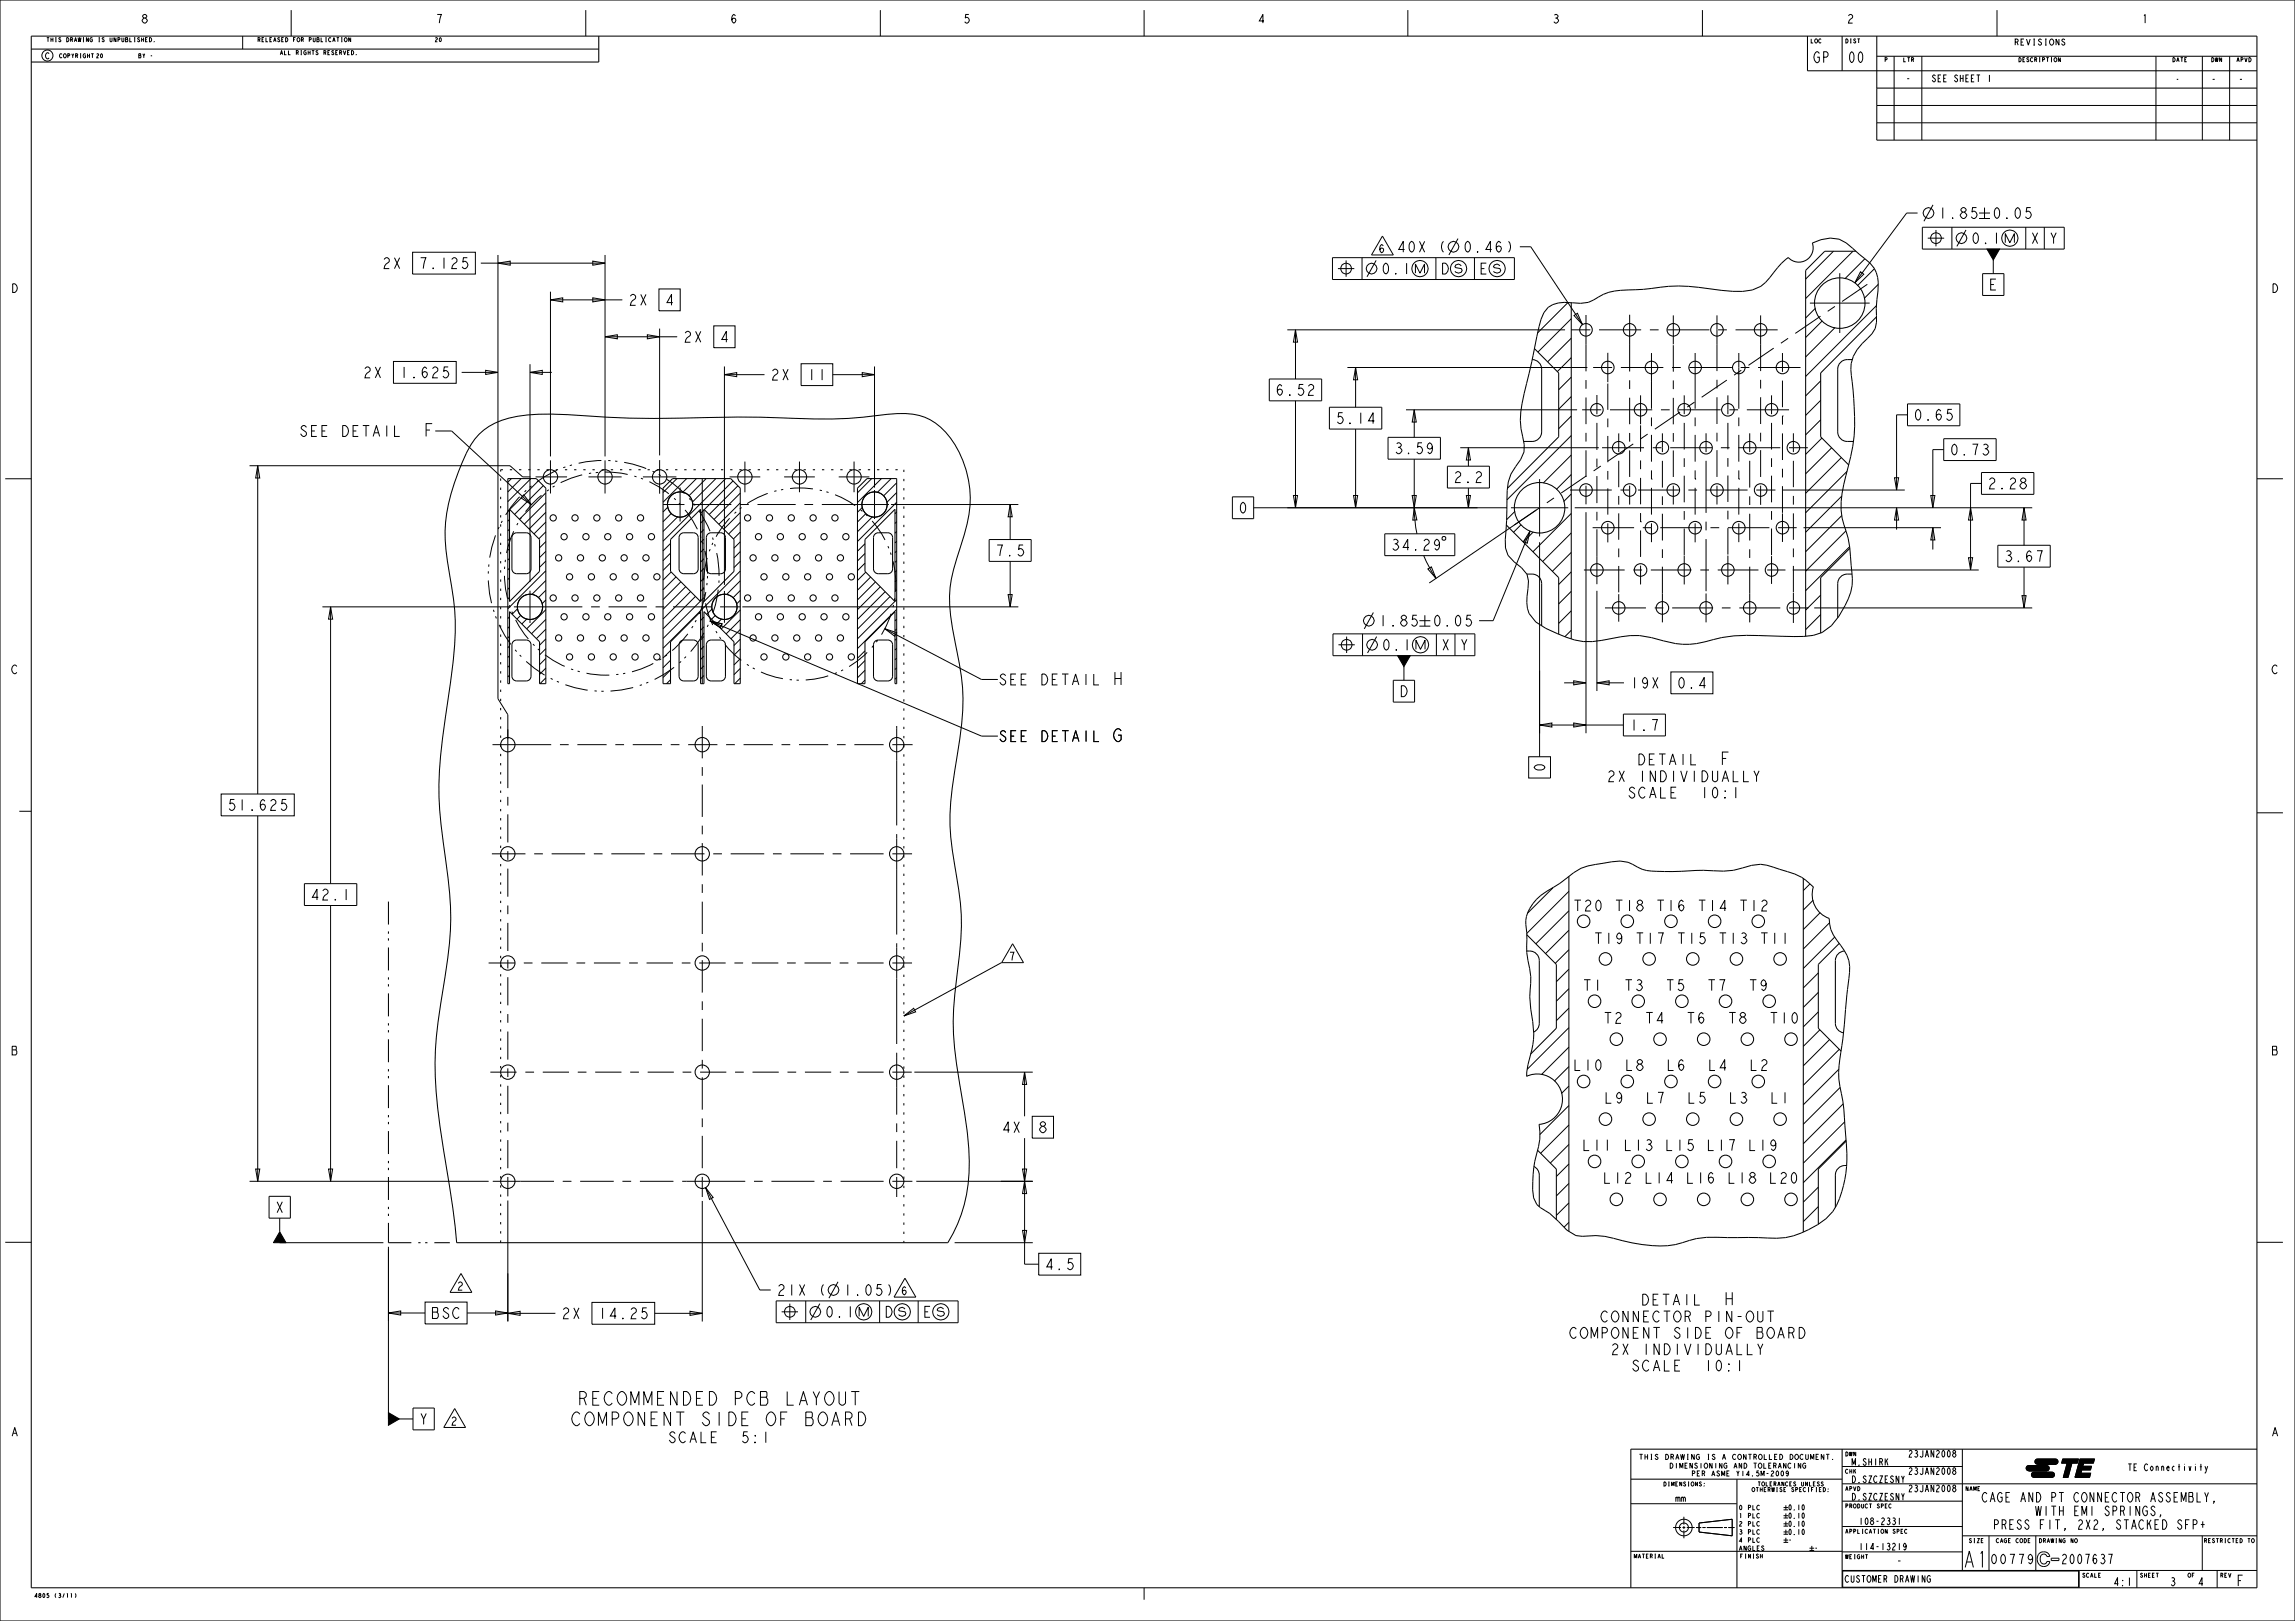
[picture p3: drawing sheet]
<svg xmlns="http://www.w3.org/2000/svg" width="841mm" height="594mm" viewBox="0 0 841 594" stroke-linecap="round" stroke-linejoin="round" font-family="sans-serif">
<defs><g id="words">
<text font-size="7.8" x="719.3" y="574.4">A1</text>
<g font-size="6.5">
<text x="220.6" y="514.9">RECOMMENDED PCB LAYOUT</text>
<text x="218.7" y="522.4">COMPONENT SIDE OF BOARD</text>
</g>
<g font-size="6.1">
<text x="155" y="159.9">F</text>
<text x="407.5" y="251">H</text>
<text x="407.5" y="271.7">G</text>
<text x="630.4" y="280.3">F</text>
<text x="631.8" y="478.2">H</text>
</g>
<g font-size="5.2">
<text x="664.3" y="23">GP</text>
<text x="677" y="23">00</text>
<text x="710" y="80.1">1.85</text>
<text x="729.9" y="80.1">0.05</text>
<text x="139.8" y="98.4">2X</text>
<text x="153.2" y="98.4">7.125</text>
<text x="728.5" y="106.3">E</text>
<text x="230.1" y="111.9">2X</text>
<text x="243.5" y="111.9">4</text>
<text x="250.2" y="125.4">2X</text>
<text x="263.6" y="125.4">4</text>
<text x="132.8" y="138.5">2X</text>
<text x="146.2" y="138.5">1.625</text>
<text x="282.2" y="139.3">2X</text>
<text x="295.6" y="139.3">11</text>
<text x="467.1" y="144.9">6.52</text>
<text x="489.2" y="155.2">5.14</text>
<text x="701" y="154">0.65</text>
<text x="109.4" y="159.9">SEE DETAIL</text>
<text x="510.6" y="166.3">3.59</text>
<text x="714.3" y="166.8">0.73</text>
<text x="532.4" y="176.8">2.2</text>
<text x="728.1" y="179.2">2.28</text>
<text x="453.6" y="188.1">0</text>
<text x="364.5" y="203.7">7.5</text>
<text x="734.1" y="205.8">3.67</text>
<text x="504.9" y="229.4">1.85</text>
<text x="524.8" y="229.4">0.05</text>
<text x="365.7" y="251">SEE DETAIL</text>
<text x="512.6" y="255.3">D</text>
<text x="597.1" y="252.2">19X</text>
<text x="614.3" y="252.2">0.4</text>
<text x="596.9" y="267.7">1.7</text>
<text x="365.7" y="271.7">SEE DETAIL</text>
<text x="602.4" y="280.3">DETAIL</text>
<text x="566.2" y="283.1" transform="rotate(-90 566.2 283.1)">0</text>
<text x="593.7" y="286.5">2X INDIVIDUALLY</text>
<text x="598.6" y="292.5">SCALE</text>
<text x="624.1" y="292.5">10:1</text>
<text x="83" y="297">51.625</text>
<text x="113.5" y="329.8">42.1</text>
<text x="576.2" y="333.8">T20 T18 T16 T14 T12</text>
<text x="582.5" y="345.8">T19 T17 T15 T13 T11</text>
<text x="579.8" y="363">T1</text>
<text x="592.2" y="363">T3</text>
<text x="586" y="375">T2</text>
<text x="598.5" y="375">T4</text>
<text x="635.9" y="375">T10</text>
<text x="576.2" y="392.3">L10</text>
<text x="635.5" y="404.3">L1</text>
<text x="366.9" y="415.1">4X</text>
<text x="380.3" y="415.1">8</text>
<text x="579.5" y="421.6">L11 L13 L15 L17 L19</text>
<text x="585.7" y="433.6">L12 L14 L16 L18 L20</text>
<text x="100.6" y="444.4">X</text>
<text x="382.6" y="465.3">4.5</text>
<text x="284.4" y="474.7">21X (</text>
<text x="308.8" y="474.7">1.05 )</text>
<text x="603.7" y="478.2">DETAIL</text>
<text x="157.8" y="483.1">BSC</text>
<text x="205.5" y="483.3">2X</text>
<text x="218.9" y="483.3">14.25</text>
<text x="591.9" y="484.4">CONNECTOR PIN-OUT</text>
<text x="582.6" y="490.4">COMPONENT SIDE OF BOARD</text>
<text x="595.1" y="496.4">2X INDIVIDUALLY</text>
<text x="599.9" y="502.4">SCALE</text>
<text x="625.5" y="502.4">10:1</text>
<text x="153.3" y="522">Y</text>
<text x="246.9" y="528.7">SCALE</text>
<text x="272.1" y="528.7">5:1</text>
<text x="819.4" y="581.2">F</text>
</g>
<g font-size="4.6">
<text x="726" y="550.4">CAGE AND PT CONNECTOR ASSEMBLY,</text>
<text x="745.6" y="555.4">WITH EMI SPRINGS,</text>
<text x="730.2" y="560.4">PRESS FIT, 2X2, STACKED SFP+</text>
<text x="729.1" y="573.1">00779</text>
<text x="755.1" y="573">2007637</text>
</g>
<g font-size="4.1">
<text x="51.5" y="8.5">8</text>
<text x="159.5" y="8.5">7</text>
<text x="267.4" y="8.5">6</text>
<text x="352.8" y="8.5">5</text>
<text x="460.7" y="8.5">4</text>
<text x="568.7" y="8.5">3</text>
<text x="676.6" y="8.5">2</text>
<text x="784.6" y="8.5">1</text>
<text x="3.9" y="107.2">D</text>
<text x="832.2" y="107.2">D</text>
<text x="3.9" y="246.9">C</text>
<text x="832.2" y="246.9">C</text>
<text x="3.9" y="386.6">B</text>
<text x="832.2" y="386.6">B</text>
<text x="3.9" y="526.3">A</text>
<text x="832.2" y="526.3">A</text>
</g>
<g font-size="3.9">
<text x="504.9" y="92.6">6</text>
<text x="369.4" y="351.9">7</text>
<text x="167.3" y="472.8">2</text>
<text x="330" y="474.5">6</text>
<text x="165" y="522.3">2</text>
<text x="694.8" y="573.5">-</text>
<text x="774.3" y="581.1">4:1</text>
<text x="795.1" y="581.1">3</text>
<text x="805.3" y="581.1">4</text>
</g>
<g font-size="3.3">
<text x="707.7" y="30">SEE SHEET 1</text>
<text x="698.2" y="30.1">-</text>
<text x="810.2" y="30.3">-</text>
<text x="820.2" y="30.3">-</text>
<text x="699.1" y="534">23JAN2008</text>
<text x="678.3" y="537">M.SHIRK</text>
<text x="779.5" y="538.9">TE Connectivity</text>
<text x="678.3" y="543.3">D.SZCZESNY</text>
<text x="699.1" y="540.3">23JAN2008</text>
<text x="613.9" y="550.3">mm</text>
<text x="678.3" y="549.7">D.SZCZESNY</text>
<text x="699.1" y="546.7">23JAN2008</text>
<text x="681" y="558.7">108-2331</text>
<text x="681" y="568">114-13219</text>
<text x="675.9" y="579.8">CUSTOMER DRAWING</text>
</g>
<g font-size="2.9">
<text x="737.9" y="16.5">REVISIONS</text>
<text x="16.4" y="21.6">C</text>
</g>
<g font-size="2.6">
<text x="797.2" y="30.1">-</text>
<text x="655.2" y="553.4">0.10</text>
<text x="655.2" y="556.4">0.10</text>
<text x="655.2" y="559.4">0.10</text>
<text x="655.2" y="562.4">0.10</text>
<text x="655.2" y="565.3">-</text>
<text x="664.7" y="568.3">-</text>
</g>
<g font-size="2.5">
<text x="606.9" y="534.8">THIS DRAWING IS A CONTROLLED DOCUMENT.</text>
<text x="611.6" y="538">DIMENSIONING AND TOLERANCING</text>
<text x="619.7" y="540.9">PER ASME Y14.5M-2009</text>
</g>
<g font-size="2.2">
<text x="637.1" y="553.3">0 PLC</text>
<text x="637.1" y="556.3">1 PLC</text>
<text x="637.1" y="559.2">2 PLC</text>
<text x="637.1" y="562.2">3 PLC</text>
<text x="637.1" y="565.2">4 PLC</text>
<text x="637.1" y="568.2">ANGLES</text>
</g>
<g font-size="2">
<text x="16.9" y="15.3">THIS DRAWING IS UNPUBLISHED.</text>
<text x="94.2" y="15.3">RELEASED FOR PUBLICATION</text>
<text x="159.2" y="15.3">20</text>
<text x="663.4" y="15.8">LOC</text>
<text x="676.1" y="15.8">DIST</text>
<text x="21.6" y="21.2">COPYRIGHT</text>
<text x="35.1" y="21.2">20</text>
<text x="50.6" y="21.2">BY -</text>
<text x="102.5" y="20.1">ALL RIGHTS RESERVED.</text>
<text x="690.4" y="22.6">P</text>
<text x="697.3" y="22.6">LTR</text>
<text x="739.5" y="22.6">DESCRIPTION</text>
<text x="795.9" y="22.6">DATE</text>
<text x="810.1" y="22.6">DWN</text>
<text x="819.4" y="22.6">APVD</text>
<text x="676.1" y="533.6">DWN</text>
<text x="676.1" y="539.9">CHK</text>
<text x="609.4" y="544.6">DIMENSIONS:</text>
<text x="643.9" y="544.5">TOLERANCES UNLESS</text>
<text x="641.8" y="546.6">OTHERWISE SPECIFIED:</text>
<text x="676.1" y="546.3">APVD</text>
<text x="720.1" y="546.3">NAME</text>
<text x="676.1" y="552.6">PRODUCT SPEC</text>
<text x="676.1" y="561.9">APPLICATION SPEC</text>
<text x="721.3" y="565.3">SIZE</text>
<text x="731.3" y="565.3">CAGE CODE</text>
<text x="747" y="565.3">DRAWING NO</text>
<text x="807.5" y="565.3">RESTRICTED TO</text>
<text x="598.6" y="571">MATERIAL</text>
<text x="637.5" y="571">FINISH</text>
<text x="676.1" y="571.2">WEIGHT</text>
<text x="762.9" y="578">SCALE</text>
<text x="784.1" y="578">SHEET</text>
<text x="801.6" y="578">OF</text>
<text x="813.5" y="578">REV</text>
<text x="12.4" y="585.4">4805 (3/11)</text>
</g>
</g></defs>
<g fill="none" stroke="#000" stroke-width=".37">
<path d="M33.4 19.7h.9M33.9 19.7v1.5M51.2 14l-.5-.2-.3 .4a.67 .67 0 0 1 .6 .4 .67 .67 0 0 1-.1 .7l-.5-.4M51.9 13.8v1.5M51.9 14.5h.7M52.6 13.8v1.5M53.3 14.5h.5M54.1 13.8h-.8v1.5h.8M54.8 13.8a.76 .76 0 0 1 .8 .7 .76 .76 0 0 1-.8 .8zM56.6 15.3h.1M88.9 13.2v4.8M106.7 3.7v9.5"/>
<path d="M123.4 13.8h.9M123.8 13.8v1.5M125.1 13.8h.3M125.1 15.3h.3M125.3 13.8v1.5M125.8 18.5l.5 1.6 .4-1.6M127.4 19.3h.4M128.1 18.5h-.7v1.6h.7M128.5 13.8v1.5l-.7-1.5v1.5M128.8 18.5a.76 .76 0 0 1 .8 .8 .76 .76 0 0 1-.8 .8zM130.6 20.1h.1M214.7 3.7v9.5"/>
<path d="M322.6 3.7v9.5M419.3 3.7v9.5M515.9 3.7v9.5M623.9 3.7v9.5M680.7 14.2h.9M731.8 3.7v9.5M754.5 14.3v2.2l-1.1-2.2v2.2M756.6 14.7l-.4-.4-.6 .4 1 1.1-.1 .6-.5 .1-.6-.5M55.2 20.4h.5M687.7 38.7h139.3M687.7 20.6h139.4M704.3 20.6v30.8"/>
<path d="M729 27.5v2.5M755 21.1v1.5l-.7-1.5v1.5M790.1 20.6l-.1 30.8M801.3 21.1h-.7v1.5h.7M807.1 20.6l-.1 30.8M817.1 20.6l-.1 30.8M824.1 21.1a.76 .76 0 0 1 .8 .8 .76 .76 0 0 1-.8 .7zM687.7 45h139.3M687.7 51.4h139.3M671.9 92.1l-10.2 10.2M679 92.1l-17.3 17.3M683.4 94.8l-7.3 7.3"/>
<path d="M686.9 98.5l-6.2 6.1M574.6 110.9l-11.1 11.1M575.8 116.8l-12.2 12.2M665.3 112.9l-3.6 3.6M667.8 117.6l-6.1 6.1M687.6 112l-25.9 25.9M688.3 104.2l-5.2 5.2M265.5 137.3l4.5-.8v1.5zM265.5 134.3v80M265.5 137.3h14.7M293.6 133.3h11.6v8h-11.6zM305.2 137.3h15.3"/>
<path d="M316 136.5l4.5 .8-4.5 .7zM320.5 134.3v44.4M575.8 123.9l-8.7 8.7M575.8 131.1l-5.1 5.1M575.8 138.2l-4.6 4.6M667.2 139.6l-5.5 5.5M672.4 120.1l-10.7 10.7M575.8 145.3l-4.6 4.6M575.8 152.5l-4.6 4.6M575.8 159.6l-23.6 23.6M667.2 146.7l-5.5 5.5M667.2 153.8l-5.5 5.5"/>
<path d="M1.9 175.4h9.6M575.8 166.7l-10.2 10.3M575.8 173.9l-5.5 5.4M667.6 160.5l-5.9 6M671.2 164.1l-9.5 9.5M674.8 167.7l-13.1 13.1M676.8 172.7l-15.1 15.2M827.1 175.4h9.5M326.5 184.9h46.7M362.5 197.7h15.4v8h-15.4zM370.2 184.9l.7 4.5h-1.5zM370.2 184.9v12.8"/>
<path d="M374.9 199.7h-1.4l-.2 1.7 .4-.4a1.34 1.34 0 0 1 1.5 1.4 1.34 1.34 0 0 1-1.5 1.3l-.7-.7M451.6 182.1h7.8v8h-7.8zM459.4 186.1h82M555.2 187.4l-3.1 3M557.4 192.3l-2.8 2.7M560.7 194.6l-1.1 4.5-1.3-.6zM560.7 194.6l-13.5 32.8h-5.2M561.9 194.9l-3.7 3.7M575.8 181l-2.8 2.8M575.8 188.2l-14.1 14M575.8 195.3l-10.5 10.5M674.9 181.8l-13.2 13.2"/>
<path d="M674.9 188.9l-13.2 13.3M676.4 194.5l-14.7 14.8M369.4 217.9h1.5l-.7 4.5zM370.2 205.7v16.7M575.8 202.4l-6.9 6.9M575.8 209.6l-4.6 4.6M575.8 216.7l-4.6 4.6M667.2 218.1l-5.5 5.5M677.8 200.3l-16.1 16.1M272 222.4h101.2M503.3 224.4l-3.4 6M519.2 225.4h-1.4l-.3 1.7 .5-.3a1.34 1.34 0 0 1 1.4 1.3 1.34 1.34 0 0 1-1.4 1.3l-.7-.6"/>
<path d="M520.1 227.4h4M520.1 229.4h4M522.1 225.4v4M539.1 225.4h-1.5l-.2 1.7 .5-.3a1.34 1.34 0 0 1 1.4 1.3 1.34 1.34 0 0 1-1.4 1.3l-.7-.6M575.8 223.8l-4.6 4.6M575.8 231l-2.4 2.3M667.2 225.2l-5.5 5.5M564.2 245.8v31.5M560.2 277.3h8v7.8h-8zM7.1 297.3h4.4M827.1 297.8h9.5M569.2 325.2l-9.4 9.4"/>
<path d="M574.9 326.6l-15.4 15.4M574.9 333.7l-12.1 12.2M663.3 323.9l-2.5 2.4M664.4 329.9l-3.6 3.6M667 334.4l-6.2 6.2M670.4 338.1l-9.6 9.7M574.9 340.9l-8.5 8.5M574.9 348l-5 5M574.9 355.2l-4.6 4.6M666.3 356.5l-5.5 5.5M672.3 343.4l-11.5 11.5M574.9 362.3l-4.6 4.6"/>
<path d="M574.9 369.4l-4.6 4.6M574.9 376.6l-15.3 15.2M666.3 363.7l-5.5 5.5M666.3 370.8l-5.5 5.5M666.9 377.4l-6.1 6M574.9 383.7l-10 10M574.9 390.8l-5.3 5.4M574.9 398l-2.7 2.7M670.4 380.9l-9.6 9.7M673.8 391.8l-13 13M674 384.5l-13.2 13.2M674.3 398.5l-13.5 13.5"/>
<path d="M574.9 405.1l-10.6 10.6M574.9 412.2l-10.3 10.4M574.9 419.4l-6.8 6.8M675.4 404.5l-14.6 14.6M676 411.1l-15.2 15.2M676.5 417.7l-15.7 15.7M186.1 439.9v44.4M366.8 432.9h11.7M375.5 432.9l.7 4.5h-1.5zM375.5 432.9v30.4h5.1M574.9 426.5l-4.6 4.6M574.9 433.7l-4.6 4.6"/>
<path d="M666.3 435l-5.5 5.5M1.9 455.2h9.6M257.3 440.1v44.2M349.8 455.4h28.7M374.7 450.9h1.5l-.7 4.5zM380.6 459.3h15.4v8h-15.4zM574.9 440.8l-4.6 4.6M574.9 447.9l-1.8 1.8M666.3 442.2l-5.5 5.5M827.1 455.2h9.5M216.9 477.3h23v8h-23zM237 479.3h-1.5l-.2 1.6 .5-.3a1.34 1.34 0 0 1 1.4 1.3 1.34 1.34 0 0 1-1.4 1.4l-.7-.7"/>
<path d="M393.1 461.3h-1.4l-.3 1.6 .5-.3a1.34 1.34 0 0 1 1.4 1.3 1.34 1.34 0 0 1-1.4 1.4l-.7-.7M186.1 481.3l4.5-.8v1.5zM186.1 481.3h17.4M239.9 481.3h17.4M252.8 480.5l4.5 .8-4.5 .7zM600.8 532.9h1.2M601.4 532.9v1.9M602.8 532.9v1.9M602.8 533.9h.9M603.7 532.9v1.9M604.9 532.9h.5M604.9 534.8h.5"/>
<path d="M605.2 532.9v1.9M666.4 532.9h-.9v1.9h.9M668.3 532.9v1.9l-.9-1.9v1.9M669.2 532.9h1.2M669.8 532.9v1.9M671.6 534.7l.1 .1zM675 537.4h44.1M691.3 535.3l.5 1.7M691.8 534.5l-1 1.4M715.8 532.7a.61 .61 0 0 1 .9 .3 .61 .61 0 0 1-.5 .8 .61 .61 0 0 1-.7-.7zM715.8 539.1a.61 .61 0 0 1 .9 .3 .61 .61 0 0 1-.5 .8 .61 .61 0 0 1-.7-.7zM716 532.5l-.4-.4 .4-.6 .6 .4-.3 .6"/>
<path d="M716 538.9l-.4-.4 .4-.7 .6 .4-.3 .7M742.8 537.3l.6-.3h6.6a.95 .95 0 0 1 .9 .9 .95 .95 0 0 1-.8 1l-6.7 .1a.95 .95 0 0 1-.8-.6 .95 .95 0 0 1 .2-1.1zM743.4 539l6.7-.1zM744.7 539.7l.7-.2h6.5a.95 .95 0 0 1 1 .8 .95 .95 0 0 1-.9 1l-6.6 .1a.95 .95 0 0 1-.9-.6 .95 .95 0 0 1 .2-1.1zM746 534.9l.6-.3h6.6a.95 .95 0 0 1 .9 .9 .95 .95 0 0 1-.8 1h-6.7a.95 .95 0 0 1-.8-.5 .95 .95 0 0 1 .2-1.1zM746.6 536.5h6.7zM750.1 538.9l-6.7 .1a.95 .95 0 0 1-.9-1 .95 .95 0 0 1 .9-1h6.6a.95 .95 0 0 1 .9 1 .95 .95 0 0 1-.9 1M753.3 536.5h-6.7a.95 .95 0 0 1-.9-.9 .95 .95 0 0 1 .9-1h6.6a.95 .95 0 0 1 .9 1 .95 .95 0 0 1-.9 .9M755.9 534.6h5.8l-.4 1.5h-2.1l-1.4 5.3h-1.7l1.4-5.3h-2zM762.2 534.6h5.3l-.4 1.5h-3.6l-3.1 5.3zM762.2 534.6h5.3l-.4 1.5h-3.6l-.3 1.2h3.2l-.3 1.3h-3.3l-.3 1.3h3.6l-.4 1.5h-5.3zM762.8 538.6l-.3 1.3h3.6l-.4 1.5h-5.3z"/>
<path d="M763.5 536.1l-.3 1.2h3.2l-.3 1.3h-3.3l-2.4 2.8zM806.1 537.5h.8M806.5 536.4v2.5M808 537.3l.5 1.4-.1 .7-.5 .4M809 537.3l-.5 1.4M597.6 551h38.9M613.1 559.7h2.9M616.5 559.7h1.1M617.1 555.8v2.9M617.1 559.2v1.1M618.1 559.7h2.9M621.5 559.7h1.9"/>
<path d="M622.6 558.1l12.2-1.4v6.1l-12.2-1.4zM623.5 543.3l-.5-.3-.2 .4a.67 .67 0 0 1 .6 .4 .67 .67 0 0 1-.2 .8l-.5-.4M623.9 559.7h1.1M624.6 543.5h.1M624.6 544.6h.1M625.5 559.7h5.8M631.8 559.7h1M633.4 559.7h2.2M644.8 551.9l-.4-.3a.79 .79 0 0 0-.7 .9 .79 .79 0 0 0 .9 .6l.2-.1M644.8 554.8l-.4-.2a.79 .79 0 0 0-.7 .8 .79 .79 0 0 0 .9 .7l.2-.1M644.8 557.8l-.4-.3a.79 .79 0 0 0-.7 .9 .79 .79 0 0 0 .9 .7l.2-.1M653.6 552.4h1.7"/>
<path d="M653.6 558.4h1.7M653.6 555.4h1.7M653.6 553.3h1.7M653.6 559.2h1.7M653.6 556.3h1.7M654.4 551.6v1.7M654.4 554.6v1.7M654.4 557.5v1.7M660.6 551.5h.4l.2 .5-.1 1-.3 .4-.4-.7zM660.6 554.6h.4l.2 .5v.6l-.4 .7-.4-.7zM660.6 557.5h.4l.2 .5v.7l-.4 .7-.4-.7zM664.5 543.8h.5"/>
<path d="M665.2 543h-.7v1.5h.7M665.4 545.1h.4M665.4 546.6h.4M666.7 543.3l-.5-.3-.2 .4a.67 .67 0 0 1 .6 .4 .67 .67 0 0 1-.2 .7l-.5-.3M666.7 545.8h.5M667.4 545.1h-.7v1.5h.7M668.1 543.3l-.4-.3-.3 .4a.67 .67 0 0 1 .6 .4 .67 .67 0 0 1-.1 .7l-.6-.3M668.2 545.1a.76 .76 0 0 1 .8 .7 .76 .76 0 0 1-.8 .8zM670 545.6h.1M670 546.6h.1M675 559.4h44.1M675 543.7h44.1"/>
<path d="M680.7 544.7a.76 .76 0 0 1 .9 .8 .76 .76 0 0 1-.9 .8zM690.9 551.9h.4M691.6 551.1h-.7v1.5h.7M693 551.3l-.2-.2a.7 .7 0 0 0-.7 .8 .7 .7 0 0 0 .8 .6l.1-.1M695.8 540.8v2.5l-1-2.5v2.5M695.8 547.2v2.5l-1-2.5v2.5M696 556.2v2.5M696.8 540.8l.5 1.3v1.2M696.8 547.2l.5 1.3v1.2M697.8 540.8l-.5 1.3M697.8 547.2l-.5 1.3M715.8 545.4a.61 .61 0 0 1 .9 .3 .61 .61 0 0 1-.5 .8 .61 .61 0 0 1-.7-.7z"/>
<path d="M716 545.2l-.4-.4 .4-.6 .6 .4-.3 .6M725.5 544.7h-.7v1.6h.7M745.4 541.4l6.6-.1zM752 541.4h-6.6a.95 .95 0 0 1-1-1 .95 .95 0 0 1 1-.9h6.5a.95 .95 0 0 1 1 .9 .95 .95 0 0 1-1 1M786.9 552.5l-.5-.6a1.86 1.86 0 0 0-1.3 1.8 1.86 1.86 0 0 0 1.3 1.7l.5-.6v-1.1h-.7M789.7 552.5l-.5-.6a.8 .8 0 0 0-.9 .9l.5 .6a1.03 1.03 0 0 1 .9 1 1.03 1.03 0 0 1-.9 1l-.7-.9M791.8 555.4l-.2-.3 .2 .3-.4 .6M798.1 546.9h-1.4v3.5h1.4M799.3 550.4v-3.5l.9 2.9 .9-2.9v3.5M799.5 557.5l-.5-.6a.8 .8 0 0 0-.9 .9l.5 .6a1.03 1.03 0 0 1 .9 1 1.03 1.03 0 0 1-.9 1l-.7-.9M800.9 558.7h.9M802.1 546.9h1.2l.2 .3-.2 1.2 .4 .5v.9l-.4 .6h-1.2z"/>
<path d="M802.1 548.4h1.2M802.3 556.9h-1.4v3.5M803.7 558.7h.9l.5-.6v-.6l-.5-.6h-.9v3.5M805.1 546.9v3.5h1.4M806.5 558.7h1.4M807.2 557.5v2.3M807.9 546.9l.7 1.8v1.7M809.3 546.9l-.7 1.8M811.4 550.4l-.2-.3 .2 .3-.4 .6M609.1 569.5v1.5h.7M617.1 560.8v2.9M644.8 560.8l-.4-.3a.79 .79 0 0 0-.7 .9 .79 .79 0 0 0 .9 .7l.2-.2"/>
<path d="M644.8 563.8l-.4-.3a.79 .79 0 0 0-.7 .9 .79 .79 0 0 0 .9 .7l.2-.2M645.1 570.2h.7M645.8 569.5v1.5M646.4 566.8l-.3-.3-.5 .3 .8 .8-.1 .4-.4 .2-.4-.4M653.6 564.3h1.7M653.6 561.4h1.7M653.6 565.2h1.7M653.6 562.2h1.7M654.4 560.5v1.7M654.4 563.5v1.7M660.6 560.5h.4l.2 .5v.7l-.4 .7-.4-.7zM663.1 567.3h1.7"/>
<path d="M663.1 568.2h1.7M663.9 566.5v1.7M675 568.7h44.1M683.5 569.7h.9M684 569.7v1.5M695.2 561.1l.6-.1v-.5l-.6-.1v1.5M696.6 561.1h.5M697.4 560.4h-.8v1.5h.8M698.5 566.3l-.5 .7-.4-.2v-.9l.4-.4a1.69 1.69 0 0 1 0 2.5l-.4-.4M698.8 560.6l-.3-.2a.7 .7 0 0 0-.6 .8 .7 .7 0 0 0 .8 .6l.1-.1M705.4 577.3v2.5l-1-2.5v2.5M707.4 577.7l-.4-.4a1.33 1.33 0 0 0-.9 1.3 1.33 1.33 0 0 0 .9 1.2l.4-.4v-.8h-.5"/>
<path d="M726.8 563.8h-.8v1.5h.8M728.9 562.8v12.7M741.8 563.8a.76 .76 0 0 1 .8 .8 .76 .76 0 0 1-.8 .7zM743.2 564.6h.5M744 563.8h-.8v1.5h.8M744.8 570.7l-.2 .6-.6 .3-.6-.3a1.27 1.27 0 0 1 .6-1.7l.4 .3a2.21 2.21 0 0 1-.4 3.2l-.6-.6M746 562.8v12.7M747.3 569.2l.8-.4 1.2-.1 .8 .2 .7 .7 .3 .8h-1l-.5-.7-.8-.2-.8 .4-.3 .8 .1 1.5 .7 .8h1l.6-.8h1l-.2 .8-.7 .7-1.7 .3-1.5-1-.5-1.9zM754.5 571h-2.8v.9h2.8M759.7 563.8v1.5l-.8-1.5v1.5M761.9 575.5h65.2M769 577.3h.5"/>
<path d="M769.8 576.5h-.8v1.5h.8M772.6 569.5h1.4l-.7 3.5M783.1 575.5v6.3M790.1 576.5h.9M790.6 576.5v1.5M807 562.8v12.7M812.5 575.5v6.3M823.7 563.8h.9M824.1 563.8v1.5M26 584.2l.2-.3v1.5M27.5 583.9l.3 .9-.3 .6M419.3 581.8v4.4"/>
<circle cx="126.7" cy="14.5" r=".68"/>
<circle cx="17.4" cy="20.4" r="2.03"/>
<circle cx="753.2" cy="21.8" r=".68"/>
<circle cx="501.6" cy="227.4" r="1.96"/>
<circle cx="617.1" cy="559.7" r="3"/>
<circle cx="617.1" cy="559.7" r="1.66"/>
<circle cx="760.8" cy="564.5" r=".68"/>
<circle cx="825.6" cy="564.5" r=".68"/>
</g>
<path d="M742.8 537.3l.6-.3h6.6a.95 .95 0 0 1 .9 .9 .95 .95 0 0 1-.8 1l-6.7 .1a.95 .95 0 0 1-.8-.6 .95 .95 0 0 1 .2-1.1zM744.7 539.7l.7-.2h6.5a.95 .95 0 0 1 1 .8 .95 .95 0 0 1-.9 1l-6.6 .1a.95 .95 0 0 1-.9-.6 .95 .95 0 0 1 .2-1.1zM746 534.9l.6-.3h6.6a.95 .95 0 0 1 .9 .9 .95 .95 0 0 1-.8 1h-6.7a.95 .95 0 0 1-.8-.5 .95 .95 0 0 1 .2-1.1zM755.9 534.6h5.8l-.4 1.5h-2.1l-1.4 5.3h-1.7l1.4-5.3h-2zM762.8 538.6l-.3 1.3h3.6l-.4 1.5h-5.3zM763.5 536.1l-.3 1.2h3.2l-.3 1.3h-3.3l-2.4 2.8zM762.2 534.6h5.3l-.4 1.5h-3.6l-3.1 5.3z" fill="#000"/>
<g fill="none" stroke="#000" stroke-width=".38">
<path d="M0 0h841v594h-841zM11.5 13.2h815.6v568.6h-815.6zM11.5 18h207.9M219.4 13.2v9.5h-207.9M662.3 13.2v12.7h164.8M675 13.2v12.7M687.7 13.2v38.2M687.7 32.3h139.4M694.1 20.6v30.8M680.1 92.1h-11.4l-7 7v134M567.3 112.6a11.8 11.8 0 0 1 9-1.6 11 11 0 0 0 9.4-2.1 18.3 18.3 0 0 1 10.9-2.7l8.7-.5a54.8 54.8 0 0 1 17.2-.4l8.2 1.1 7.9 .4a11.6 11.6 0 0 0 10-5.1l1.4-1.9a22.8 22.8 0 0 1 5.3-5.4 5.2 5.2 0 0 0 6.6 .9 5.2 5.2 0 0 0 2.2-6.2 11.6 11.6 0 0 1 14.8 1.9l2.4 2.2a15.8 15.8 0 0 1 6.3 6.7 18.3 18.3 0 0 1 .2 9.9l-.2 5.8a8.5 8.5 0 0 1-3.4 8.5 15 15 0 0 0-6 11.3 141.3 141.3 0 0 1 1.3 24.3 116.6 116.6 0 0 1-3.8 17.8 26.2 26.2 0 0 0 .8 17.3 44.1 44.1 0 0 1 1.9 12.3 19.7 19.7 0 0 1-2.3 14.8l-2.2 3.9a14 14 0 0 1-12.9 7.4h-8a96.6 96.6 0 0 0-22.1 .4l-3 .8a28.5 28.5 0 0 1-18.3 .4 28 28 0 0 0-15.7-1.5l-6.9 1.4a23.3 23.3 0 0 1-16.4-2.5l-4.1-1.9-3.7-2.4a10 10 0 0 1-3.2-9.4l.5-5.6-.5-2.4-2-2.5-2.8-2.1-2.2-2.4-.9-2.7-.1-3 .6-11a31.8 31.8 0 0 1 1.5-13.1l3.6-5.4 1.2-2.7v-2.7a31.4 31.4 0 0 1-.8-15l4.1-17.6a62.5 62.5 0 0 1 3.9-15.7zM575.8 110.9v123.2"/>
<path d="M687.6 116.1l-20.4 20.6v23.4l10.2 10.3M561.5 131.8a3.5 3.5 0 0 1 3.4 3.5v23a3.5 3.5 0 0 1-3.5 3.5h-3.1M562.3 127.7l8.9 9v23.4l-18.8 18.8M678.8 131.8a4.3 4.3 0 0 0-5.1 2.1l-.3 1.4v23a3.5 3.5 0 0 0 3.5 3.5h2.3M175.5 159.2a26.7 26.7 0 0 1 17.7-7.1 130.3 130.3 0 0 1 22.7 .4 364.4 364.4 0 0 0 43.7 .5 495.9 495.9 0 0 1 38.7 .5 152.7 152.7 0 0 0 26.9-1.7 24.2 24.2 0 0 1 17.6 3.2 35.3 35.3 0 0 1 12.8 27.3 52.6 52.6 0 0 1-3.8 18.6 49.6 49.6 0 0 0-3.5 24.7l1.8 10.2a81.7 81.7 0 0 1 1.6 35l-1.1 7.4a98.4 98.4 0 0 0-1.6 33.3l1.3 8.1a88.4 88.4 0 0 1 1.3 30.2 173.6 173.6 0 0 0-2.2 29.1 508.9 508.9 0 0 0 4.9 35.1 65.3 65.3 0 0 1-3.4 34.5l-3.6 6.9h-180a660.5 660.5 0 0 0-6.1-42.6 130.5 130.5 0 0 1 .3-44.8l1.5-9.8a118.7 118.7 0 0 0 .2-43.6 140.4 140.4 0 0 1 0-51.8l1.9-12.7a103.1 103.1 0 0 0-.3-39.2 60.6 60.6 0 0 1-.5-26.3 74.8 74.8 0 0 1 9.7-23.7zM552 192.4l19.2 19.3v20.7M559.5 210.4a4.3 4.3 0 0 1 5.2 2.1l.2 1.4v15.4M677.9 200.9l-10.7 10.8v20.3M678.7 210.4a4 4 0 0 0-5.2 2.8l-.1 13.2M574.9 321.2v130M660.8 321.9v129.6M664.5 325a9.2 9.2 0 0 0 5.8 11.5 11.8 11.8 0 0 0 2.8 8.1 18.1 18.1 0 0 1 4.7 9.6l-.8 8.4a295 295 0 0 1-3.1 27.9 27.5 27.5 0 0 0 .9 10.3 197.8 197.8 0 0 1 1.9 26.7l-.7 4.7a35.3 35.3 0 0 1-4.4 11.7 30.2 30.2 0 0 1-14.4 8.9 35.5 35.5 0 0 1-12.8 .7h-7.6a98.9 98.9 0 0 0-15.2 .4l-2.6 .7a31.1 31.1 0 0 1-17.3 1.5l-3.7-.7a77.5 77.5 0 0 0-13.1-2.6l-5.1 .2-2.3-.2-3.3-2-6.3-6.1-1.7-1.1a7.2 7.2 0 0 1-4.6-7.6l.1-3.1a42.3 42.3 0 0 1 2.1-12.7 20.2 20.2 0 0 0 .2-8.2 9.2 9.2 0 0 0 8.3-11.5 9.2 9.2 0 0 0-12.9-6.1"/>
<path d="M664.5 325.1a19.5 19.5 0 0 0-9.5-5.7l-2.9-.9a16.6 16.6 0 0 0-13.5-.5 34.9 34.9 0 0 1-14.4 .9l-14.2 .5a20.6 20.6 0 0 1-10-1.7 11.2 11.2 0 0 0-9.4-1.9 59.6 59.6 0 0 0-11.3 2.4l-2.6 1.6a52 52 0 0 1-9.8 6.8 13.8 13.8 0 0 0-7.4 15.1v2.5a28.7 28.7 0 0 0 1 10.8 37.2 37.2 0 0 1 .1 10.3l.3 4.5a33.5 33.5 0 0 1-1 20.3l-.5 4.4M559.5 348.5a3.7 3.7 0 0 1 4.6 3.5v23l-.2 1.1-.6 1-1.3 1.1M559.5 342.5l10.8 10.9v23.4l-9.4 9.4M674 345.7l-7.7 7.7v23.4l8.3 8.4M675.9 348.5a3.5 3.5 0 0 0-3.3 3.5v23a3.5 3.5 0 0 0 2.9 3.5M676.5 418.2l-10.2 10.2v20.2M562.1 427.5l1.3 1 .6 1.5 .1 12.2M563.4 421.5l6.9 6.9v18.5M676.7 427.1a3.6 3.6 0 0 0-4.1 3.5v11.8M675 531v50.8M719.1 531v44.5M827.1 531h-229.5v50.8"/>
<path d="M597.7 542h77.3M636.5 542v39.8M675 550.1h44.1M719.1 543.7h108M597.6 568.5h77.5M675 575.5h86.9v6.3M675.2 575.7h86.5v5.9h-86.5zM719.1 562.8h108"/>
<circle cx="674.2" cy="111.1" r="9.3"/>
<circle cx="581.2" cy="120.9" r="2.3"/>
<circle cx="589.2" cy="134.7" r="2.3"/>
<circle cx="597.2" cy="120.9" r="2.3"/>
<circle cx="605.2" cy="134.7" r="2.3"/>
<circle cx="613.2" cy="120.9" r="2.3"/>
<circle cx="621.2" cy="134.7" r="2.3"/>
<circle cx="629.2" cy="120.9" r="2.3"/>
<circle cx="637.2" cy="134.7" r="2.3"/>
<circle cx="645.2" cy="120.9" r="2.3"/>
<circle cx="653.2" cy="134.7" r="2.3"/>
<circle cx="585.2" cy="150.2" r="2.3"/>
<circle cx="601.2" cy="150.2" r="2.3"/>
<circle cx="617.2" cy="150.2" r="2.3"/>
<circle cx="633.2" cy="150.2" r="2.3"/>
<circle cx="649.2" cy="150.2" r="2.3"/>
<circle cx="581.2" cy="179.6" r="2.3"/>
<circle cx="593.2" cy="164.1" r="2.3"/>
<circle cx="597.2" cy="179.6" r="2.3"/>
<circle cx="609.2" cy="164.1" r="2.3"/>
<circle cx="613.2" cy="179.6" r="2.3"/>
<circle cx="625.2" cy="164.1" r="2.3"/>
<circle cx="629.2" cy="179.6" r="2.3"/>
<circle cx="641.2" cy="164.1" r="2.3"/>
<circle cx="645.2" cy="179.6" r="2.3"/>
<circle cx="657.2" cy="164.1" r="2.3"/>
<circle cx="564.2" cy="186.1" r="9.3"/>
<circle cx="589.2" cy="193.4" r="2.3"/>
<circle cx="605.2" cy="193.4" r="2.3"/>
<circle cx="621.2" cy="193.4" r="2.3"/>
<circle cx="637.2" cy="193.4" r="2.3"/>
<circle cx="653.2" cy="193.4" r="2.3"/>
<circle cx="585.2" cy="208.9" r="2.3"/>
<circle cx="601.2" cy="208.9" r="2.3"/>
<circle cx="617.2" cy="208.9" r="2.3"/>
<circle cx="633.2" cy="208.9" r="2.3"/>
<circle cx="649.2" cy="208.9" r="2.3"/>
<circle cx="593.2" cy="222.8" r="2.3"/>
<circle cx="609.2" cy="222.8" r="2.3"/>
<circle cx="625.2" cy="222.8" r="2.3"/>
<circle cx="641.2" cy="222.8" r="2.3"/>
<circle cx="657.2" cy="222.8" r="2.3"/>
<circle cx="580.3" cy="337.6" r="2.3"/>
<circle cx="596.3" cy="337.6" r="2.3"/>
<circle cx="612.3" cy="337.6" r="2.3"/>
<circle cx="628.3" cy="337.6" r="2.3"/>
<circle cx="644.3" cy="337.6" r="2.3"/>
<circle cx="588.3" cy="351.4" r="2.3"/>
<circle cx="604.3" cy="351.4" r="2.3"/>
<circle cx="620.3" cy="351.4" r="2.3"/>
<circle cx="636.3" cy="351.4" r="2.3"/>
<circle cx="652.3" cy="351.4" r="2.3"/>
<circle cx="584.3" cy="366.9" r="2.3"/>
<circle cx="600.3" cy="366.9" r="2.3"/>
<circle cx="616.3" cy="366.9" r="2.3"/>
<circle cx="632.3" cy="366.9" r="2.3"/>
<circle cx="648.3" cy="366.9" r="2.3"/>
<circle cx="580.3" cy="396.3" r="2.3"/>
<circle cx="592.3" cy="380.8" r="2.3"/>
<circle cx="596.3" cy="396.3" r="2.3"/>
<circle cx="608.3" cy="380.8" r="2.3"/>
<circle cx="612.3" cy="396.3" r="2.3"/>
<circle cx="624.3" cy="380.8" r="2.3"/>
<circle cx="628.3" cy="396.3" r="2.3"/>
<circle cx="640.3" cy="380.8" r="2.3"/>
<circle cx="644.3" cy="396.3" r="2.3"/>
<circle cx="656.3" cy="380.8" r="2.3"/>
<circle cx="588.3" cy="410.1" r="2.3"/>
<circle cx="604.3" cy="410.1" r="2.3"/>
<circle cx="620.3" cy="410.1" r="2.3"/>
<circle cx="636.3" cy="410.1" r="2.3"/>
<circle cx="652.3" cy="410.1" r="2.3"/>
<circle cx="584.3" cy="425.6" r="2.3"/>
<circle cx="592.3" cy="439.5" r="2.3"/>
<circle cx="600.3" cy="425.6" r="2.3"/>
<circle cx="608.3" cy="439.5" r="2.3"/>
<circle cx="616.3" cy="425.6" r="2.3"/>
<circle cx="624.3" cy="439.5" r="2.3"/>
<circle cx="632.3" cy="425.6" r="2.3"/>
<circle cx="640.3" cy="439.5" r="2.3"/>
<circle cx="648.3" cy="425.6" r="2.3"/>
<circle cx="656.3" cy="439.5" r="2.3"/>
</g>
<path d="M259.3 210.2a37.2 37.2 0 0 0-55.1-32.6 37.2 37.2 0 0 0-2.2 64 37.2 37.2 0 0 0 57.2-28.9l.1-2.5M263.5 211a42.3 42.3 0 0 0-62.6-37 42.3 42.3 0 0 0-2.5 72.7 42.3 42.3 0 0 0 65-32.8l.1-2.9M328.3 214a35.2 35.2 0 0 0-52.2-30.8 35.2 35.2 0 0 0-2 60.5 35.2 35.2 0 0 0 54.1-27.3l.1-2.4" fill="none" stroke="#000" stroke-width=".37" stroke-dasharray="8.4 2.5 .8 1.7 .8 2.5" stroke-linecap="butt"/>
<!-- layer: COSMETIC -->
<g fill="none" stroke="#000" stroke-width=".37">
<path d="M702.7 78.1h-4l-19 25.5M708.4 75.1l-3.4 6M724.3 76.1h-1.4l-.3 1.6 .5-.3a1.34 1.34 0 0 1 1.4 1.3 1.34 1.34 0 0 1-1.4 1.4l-.7-.7M725.2 78.1h4M727.2 76.1v4M744.1 76.1h-1.4l-.2 1.6 .5-.3a1.34 1.34 0 0 1 1.4 1.3 1.34 1.34 0 0 1-1.4 1.4l-.8-.7M681.8 99.6l1.2 .9-3.3 3.1zM704.4 83.3h52v8h-52zM706.4 87.3h6M709.4 84.3v6M715.3 83.3v8M720.4 84.3l-3.3 6"/>
<path d="M723.5 85.6l.5-.3 .5 .3a2.53 2.53 0 0 1-.5 3.7l-.5-.4a2.77 2.77 0 0 1 0-3.3zM725.2 80.1h4M727.6 88.9l.2 .4h-.2zM728.1 91.3h4.6l-2.3 4zM730.4 95.3v5M731.6 85.3v4M734.8 88.9v-3.3l1.7 3.3 1.7-3.3v3.3M742.3 83.3v8M744.8 85.3l1.9 4M746.7 85.3l-1.9 4M749.1 83.3v8M751.6 85.3l.9 2v2"/>
<path d="M753.5 85.3l-1 2M726.5 100.3h7.8v8h-7.8zM488.5 232.3h52v8h-52zM490.5 236.3h6M493.5 233.3v6M499.3 232.3v8M504.5 233.3l-3.4 6M507.6 234.6l.4-.3 .5 .3a2.53 2.53 0 0 1-.5 3.7l-.4-.4a2.77 2.77 0 0 1 0-3.3zM511.6 237.9l.2 .4h-.2zM515.6 234.3v4M518.9 237.9v-3.3l1.6 3.3 1.7-3.3v3.3M526.4 232.3v8"/>
<path d="M528.8 234.3l1.9 4M530.7 234.3l-1.9 4M533.2 232.3v8M535.6 234.3l1 2v2M537.5 234.3l-.9 2M510.6 249.3h7.8v8h-7.8zM512.2 240.3h4.6l-2.3 4zM514.5 244.3v5"/>
<circle cx="706.7" cy="78.1" r="1.96"/>
<circle cx="709.4" cy="87.2" r="1.99"/>
<circle cx="718.7" cy="87.3" r="1.96"/>
<circle cx="736.5" cy="87.3" r="2.98"/>
<circle cx="493.5" cy="236.2" r="1.99"/>
<circle cx="502.8" cy="236.3" r="1.96"/>
<circle cx="520.5" cy="236.3" r="2.98"/>
</g>
<path d="M728.1 91.3h4.6l-2.3 4zM512.2 240.3h4.6l-2.3 4z" fill="#000"/>
<path d="M142.3 330.4v125M142.3 455.4h22.5" fill="none" stroke="#000" stroke-width=".38" stroke-dasharray="8.4 2.5 .8 1.7 .8 2.5" stroke-linecap="butt"/>
<path d="M183.5 172.1h147.7M331.2 172.1v283.3M183.5 455.4v-283.3" fill="none" stroke="#000" stroke-width=".38" stroke-dasharray=".8 2.5" stroke-linecap="butt"/>
<!-- layer: DIM_DRIVEN -->
<g fill="none" stroke="#000" stroke-width=".37">
<path d="M151.2 92.4h23v8h-23zM171.3 94.4h-1.5l-.2 1.7 .5-.3a1.34 1.34 0 0 1 1.4 1.3 1.34 1.34 0 0 1-1.4 1.3l-.7-.6M176.2 96.4h45.5M182.5 96.4l4.5-.7v1.5zM182.5 93.4v162.6l3.6 5.9v9M217.2 95.7l4.5 .7-4.5 .8zM221.7 93.4v73.8M488.3 94.4h66.6v8h-66.6zM490.3 98.4h6M493.3 95.4v6M499.1 94.4v8M504.3 95.4l-3.4 6"/>
<path d="M507.4 96.8l.4-.4 .5 .4a2.53 2.53 0 0 1-.5 3.6l-.4-.3a2.77 2.77 0 0 1 0-3.3zM514.7 91.4h-2.1l1.6-3v4M515.4 96.4v4M516.8 88.8l.5-.4 .5 .4a2.53 2.53 0 0 1-.5 3.6l-.5-.3a2.78 2.78 0 0 1 0-3.3zM520.2 88.4l1.9 4M522.1 88.4l-1.9 4M526.2 94.4v8M528.6 96.4a2 2 0 0 1 2.2 2 2 2 0 0 1-2.2 2zM529 88.4a3.1 3.1 0 0 0 0 4M534.3 87.4l-3.4 6M535.5 97.4l-1-.6-1 .3-.4 .7 .4 .3 2 .3 .3 .7-.3 .7-1 .3-1.4-.7M537.4 88.8l.4-.4 .5 .4a2.53 2.53 0 0 1-.5 3.6l-.4-.3a2.78 2.78 0 0 1 0-3.3z"/>
<path d="M540.3 94.4v8M541.4 92.1l.2 .3h-.2zM542.8 98.4h1.2M544.7 96.4h-1.9v4h1.9M546.6 91.4h-2.1l1.7-3v4M549.6 97.4l-1-.6-1 .3-.3 .7 .3 .3 2 .3 .3 .7-.3 .7-1 .3-1.3-.7M550 89.1l-.8-.7-.4 .4a2.53 2.53 0 0 0 .4 3.6 1.24 1.24 0 0 0 .9-1.1 1.24 1.24 0 0 0-.9-1.2l-.7 .3-.2 .7M552.8 88.4a3.1 3.1 0 0 1 0 4M556.9 90.4h4l19 28.6M201.7 109.9l4.5-.8v1.5zM201.7 106.9v60.3M201.7 109.9h26.4"/>
<path d="M217.2 109.1l4.5 .8-4.5 .7zM241.5 105.9h7.8v8h-7.8zM261.6 119.4h7.8v8h-7.8zM511.4 100.1l.2 .3h-.2zM518.7 100.1v-3.3l1.6 3.3 1.7-3.3v3.3M576.8 115.6l1.2-.8 1.9 4.2zM144.2 132.5h23v8h-23zM164.2 134.5h-1.4l-.2 1.6 .4-.3a1.34 1.34 0 0 1 1.5 1.3 1.34 1.34 0 0 1-1.5 1.4l-.7-.7M169.2 136.5h13.3M178 135.7l4.5 .8-4.5 .7zM194.2 136.5l4.5-.8v1.5zM194.2 133.5v79.7"/>
<path d="M194.2 136.5h8M221.7 123.4l4.5-.7v1.5zM221.7 123.4h26.5M237.2 122.7l4.5 .7-4.5 .8zM241.7 120.4v46.5M465.1 138.9h19.2v8h-19.2zM471.7 120.9h101.8M474.7 120.9l.8 4.5h-1.5zM474.7 120.9v18M493.8 134.7h87.9M496.8 134.7l.7 4.5h-1.5zM496.8 134.7v14.5"/>
<path d="M474.7 146.9v39.2M479.5 141.6l.7-.7h.5l.7 .7a1.54 1.54 0 0 1-1.2 1.6l-.7 1.7h1.9M487.2 149.2h19.2v8h-19.2zM496.8 157.2v28.9M503.6 154.2h-2.1l1.7-3v4M515.2 150.2h62.7M518.2 150.2l.8 4.5h-1.5zM518.2 150.2v10.1M699 148h19.2v8h-19.2zM699 152h-4v27.6M715.2 150h-1.4l-.2 1.7 .5-.4a1.34 1.34 0 0 1 1.4 1.4 1.34 1.34 0 0 1-1.4 1.3l-.8-.7M91.4 170.7h95.5l4.6 4.1h2.9"/>
<path d="M94.4 170.7l.8 4.5h-1.5zM94.4 170.7v120.3M508.6 160.3h19.2v8h-19.2zM518.2 168.3v17.8M524.9 163.6l-.2 .7-.8 .3-.7-.3a1.45 1.45 0 0 1 .7-2l.5 .3a2.53 2.53 0 0 1-.5 3.7l-.7-.7M530.4 170.8h15.4v8h-15.4zM535.1 164.1h50.8M538.1 164.1l.7 4.5h-1.5zM538.1 164.1v6.7M538.1 178.8v7.3M653.4 179.6h44.6M694.2 175.1h1.5l-.7 4.5z"/>
<path d="M712.3 160.8h19.2v8h-19.2zM712.3 164.8h-4v21.3M726.1 173.2h19.2v8h-19.2zM726.1 177.2h-4v31.7M726.9 163.1l.4-.3a1 1 0 0 1 1.2 1l-.7 .6a1.11 1.11 0 0 1 .7 1.8 1.11 1.11 0 0 1-1.9-.1M741.2 176.8l-.7-.6a1 1 0 0 1 1.1-1l.8 .6v.4l-.8 .6M471.7 186.1h80.5M474 181.6h1.5l-.8 4.5zM496 181.6h1.5l-.7 4.5zM507.5 195.6h25.6v8h-25.6zM510.6 197.9l.5-.3a1 1 0 0 1 1.2 1l-.7 .7a1.11 1.11 0 0 1 .7 1.7 1.11 1.11 0 0 1-1.9-.1M511.1 199.3h.5"/>
<path d="M517.5 181.6h1.5l-.8 4.5zM518.2 186.1l.3 4.8 .7 4.7M518.2 186.1l1 4.4-1.5 .1zM521.8 198.3l.7-.7h.5l.7 .7a1.54 1.54 0 0 1-1.2 1.6l-.7 1.7h1.9M527.5 198.9l-.2 .7-.7 .3-.8-.3a1.45 1.45 0 0 1 .8-2l.4 .3a2.53 2.53 0 0 1-.4 3.7l-.8-.7M528.8 196.6h.7l.3 .3v.7l-.3 .3h-.7l-.3-.3v-.7zM537.3 181.6h1.5l-.7 4.5zM562.9 186.9l-39.2 26.7M564.2 198.7v70M577.1 186.1h167.6M581.2 187.7v81M660.9 193.4h50.4"/>
<path d="M695 186.1l.7 4.5h-1.5zM695 186.1v8M707.5 181.6h1.5l-.7 4.5zM708.3 193.4l.7 4.5h-1.5zM708.3 193.4v8M722.1 186.1l.8 4.5h-1.5zM732.1 199.8h19.2v8h-19.2zM741.7 186.1l.8 4.5h-1.5zM741.7 186.1v13.7M516.3 200.6h-2.1l1.7-3v4M518.7 201.3l.3 .3h-.3zM521.7 203.6l2.1 4.3 2.4 4"/>
<path d="M523.2 208.5l1.3-.8 1.7 4.2zM585.2 216.5v36.7M657 208.9h68.1M721.4 204.4h1.5l-.8 4.5zM741 218.3h1.5l-.8 4.5zM741.7 207.8v15M746.5 201.8h1.9l-1 4M118.1 222.4h68.8M121.1 222.4l.8 4.5h-1.5zM121.1 222.4v101.4M664.8 222.8h79.9M573.2 250.2h8"/>
<path d="M576.7 249.5l4.5 .7-4.5 .8zM585.2 250.2l4.5-.7v1.5zM585.2 250.2h9.9M612.3 246.2h15.4v8h-15.4zM625 251.2h-2.2l1.7-3v4M564.2 265.7l4.5-.8v1.5zM564.2 265.7h30.7M576.7 264.9l4.5 .8-4.5 .7zM594.9 261.7h15.4v8h-15.4zM81 291h26.8v8h-26.8zM94.4 299v133.9M104.9 293h-1.4l-.3 1.6 .5-.3a1.34 1.34 0 0 1 1.4 1.3 1.34 1.34 0 0 1-1.4 1.4l-.7-.7"/>
<path d="M111.5 323.8h19.2v8h-19.2zM121.1 331.8v101.1M335.1 392.9h43.4M375.5 392.9l.7 4.5h-1.5zM375.5 392.9v16.2M375.5 417.1v15.8M378.3 409.1h7.8v8h-7.8zM91.4 432.9h87.7M93.7 428.4h1.5l-.8 4.5zM120.4 428.4h1.5l-.8 4.5zM258.6 435.2l2.7 3.6-1.3 .7zM258.6 435.2l19.8 37.5h4"/>
<path d="M335.8 432.9h42.7M374.7 428.4h1.5l-.7 4.5zM142.3 456.9v27.2M155.8 477.1h15.4v8h-15.4zM186.1 466.6v17.5M284.4 476.7h66.7v8h-66.7zM289.4 477.7v6M295.3 476.7v8M300.4 477.7l-3.3 6M301.8 470.7a3.1 3.1 0 0 0 0 4M303.5 479l.5-.3 .5 .3a2.53 2.53 0 0 1-.5 3.7l-.5-.3a2.78 2.78 0 0 1 0-3.4zM307.1 469.7l-3.3 6"/>
<path d="M311.6 478.7v4M322.3 476.7v8M324.8 478.7a2 2 0 0 1 2.1 2 2 2 0 0 1-2.1 2zM331.6 479.7l-1-.7-1 .4-.3 .6 .3 .4 2 .3 .4 .7-.4 .6-1 .4-1.3-.7M336.5 476.7v8M340.8 478.7h-1.9v4h1.9M345.8 479.7l-1-.7-1 .4-.4 .6 .4 .4 2 .3 .3 .7-.3 .6-1 .4-1.4-.7M142.3 481.1l4.5-.7v1.5zM142.3 481.1h13.5M171.2 481.1h14.9M181.6 480.4l4.5 .7-4.5 .8zM286.4 480.7h6"/>
<path d="M307.6 482.4l.2 .3h-.2zM314.8 482.4v-3.4l1.7 3.4 1.7-3.4v3.4M338.9 480.7h1.2"/>
<circle cx="493.3" cy="98.4" r="1.99"/>
<circle cx="502.6" cy="98.4" r="1.96"/>
<circle cx="520.3" cy="98.4" r="2.98"/>
<circle cx="532.6" cy="90.4" r="1.96"/>
<circle cx="534.5" cy="98.4" r="2.98"/>
<circle cx="548.6" cy="98.4" r="2.98"/>
<circle cx="741.4" cy="178.1" r="1.11"/>
<circle cx="305.4" cy="472.7" r="1.96"/>
<circle cx="289.4" cy="480.7" r="1.99"/>
<circle cx="298.7" cy="480.7" r="1.96"/>
<circle cx="316.5" cy="480.7" r="2.98"/>
<circle cx="330.6" cy="480.7" r="2.98"/>
<circle cx="344.7" cy="480.7" r="2.98"/>
</g>
<!-- layer: DTM_ALL -->
<path d="M142.3 517.7l4 2.3-4 2.3z" fill="#000"/>
<path d="M142.3 457.8v62.2M142.3 517.7l4 2.3-4 2.3zM146.3 520h5M151.3 516h7.8v8h-7.8z" fill="none" stroke="#000" stroke-width=".37"/>
<!-- layer: DTM_AXIS -->
<g fill="none" stroke="#000" stroke-width=".37">
<path d="M581.2 115.4v20.7M597.2 115.3v20.8M613.2 115.6v10.6M629.2 115.6v20.4M645.2 115.6v20.4M663.2 111.1h21.9M667.1 115.9l-9.2 6.3M672.4 112.3l-2.6 1.8M674.2 100.1v21.9M684.3 104.2l-9.3 6.3M575.7 120.9h7.1M581.2 139.3v3.2"/>
<path d="M583.8 134.7h7M586 120.9h15.4M589.2 129.3v10.8M594 134.7h15.5M597.2 139.3v3.2M604.6 120.9h3.2M605.2 129.4v20.4M611 120.9h15.4M612.7 134.7h3.2M613.2 126.5v9.7M613.2 139.4v3.2M619.1 134.7h15.6"/>
<path d="M621.2 129.4v20.4M629.2 139.2v3.2M629.6 120.9h3.2M632.8 139.3l-9.2 6.3M636 120.9h15.4M637.2 129.4v20.4M637.9 134.7h3.2M638.1 135.7l-2.7 1.8M644.2 134.7h15.6M645.2 139.2v3.2M650 127.6l-9.3 6.3M653.2 129.4v6.9"/>
<path d="M653.2 139.5v9.7M655.2 124l-2.6 1.8M579.8 150.2h7M581.2 145.7v9.7M581.2 158.6v3.2M585.2 144.8v7M585.2 155v9.9M589.2 140.5v9.7M589.2 153.4v3.2M589.2 159.8v9.6M590 150.2h15.5M593.2 158.8v6.9"/>
<path d="M597.2 145.7v9.8M597.2 158.7v3.1M601.2 144.9v10.6M601.2 155.8v9.7M603.8 159.1l-2.7 1.8M605.2 153v3.2M605.2 159.4v9.8M608.7 150.2h3.2M609.2 158.8v6.9M613.2 145.8v9.7M613.2 158.7v3.2M615 150.2h15.5"/>
<path d="M615.7 151l-9.3 6.3M617.2 155v9.7M617.2 144.9v6.9M620.9 147.4l-2.6 1.8M621.2 153v3.2M621.2 159.4v9.8M625.2 158.8v6.9M629.2 145.6v9.8M629.2 158.6v3.2M633.2 144.9v6.9M633.2 155v9.7M633.7 150.2h3.2"/>
<path d="M637.2 153v3.2M637.2 159.4v9.8M640.1 150.2h15.5M641.2 158.8v6.9M645.2 145.6v9.8M645.2 158.6v3.2M649.2 144.9v6.9M649.2 155v9.7M653.2 152.4h.1M653.2 152.4v3.2M653.2 158.8v9.8M657.2 158.8v6.9"/>
<path d="M196.3 174.8h11.5M201.7 168.7v12.1M215.6 174.8h12.2M221.7 168.7v12.1M235.6 174.8h12.3M241.7 168.6v12.3M249.2 178.6v12.5M267.3 174.8h11.3M273 169.1v11.3M287.3 174.8h11.3M293 169.1v11.3M307.3 174.8h11.3"/>
<path d="M313 169.1v11.3M320.5 179.6v10.6M564.2 175.6v21M575.3 179.6h15.3M581.2 165v9.8M581.2 178v6.8M581.3 174.4l-9.2 6.3M585.2 168.1v3.2M585.2 174.5v9.9M586.6 170.8l-2.6 1.8M587.1 164.1h15.4M589.2 172.6v3.2"/>
<path d="M589.2 179v9.6M593.2 168.9v9.6M593.8 179.6h3.2M597.2 165v9.8M597.2 178v6.9M598.5 162.7l-9.2 6.3M600.2 179.6h15.3M601.2 168.7v3.2M601.2 175.1v9.7M605.2 175.6h.1M605.2 172.4v3.2M605.2 178.8v9.8"/>
<path d="M605.6 164.1h3.2M609.2 168.9v9.8M612 164.1h15.4M613.2 165.1v9.7M613.2 178v6.9M617.2 167.9v3.2M617.2 174.3v9.8M618.7 179.6h3.2M621.2 175.6h.1M621.2 172.4v3.2M621.2 178.8v9.8M625.1 179.6h15.3"/>
<path d="M625.2 168.9v19.1M629.2 165v9.8M629.2 178v6.9M630.6 164.1h3.2M633.2 167.9v3.1M633.2 174.2v9.7M637 164.1h15.4M637.2 175.6h.1M637.2 172.4v3.2M637.2 178.8v9.8M641.2 168.9v9.8M643.6 179.6h7"/>
<path d="M645.2 165v9.8M645.2 178v7M649.2 167.9v3.2M649.2 174.3v9.8M653.2 171.8v3.2M653.2 178.2v9.7M655.6 164.1h6.9M657.2 168.9v9.6M243 184.9h7.8M254 184.9h14M271.2 184.9h3.2M277.6 184.9h14"/>
<path d="M294.8 184.9h3.2M301.2 184.9h24.6M553.7 186.1h21M564.2 186.1l-9.2 6.3M569.5 182.5l-2.7 1.8M583.6 193.4h15.2M585.2 187.6v3.1M585.2 193.9v20.2M589.2 191.8v7M593.2 181.7v3.2M593.2 188.1v9.7M601.2 191.2h.1"/>
<path d="M601.2 188v3.2M601.2 194.4v9.7M602 193.4h3.2M605.2 191.8v6.9M608.4 193.4h15.2M609.2 181.9v3.2M609.2 188.3v9.8M617.2 187.3v3.2M617.2 193.7v9.7M621.2 191.8v6.9M625.2 191.1v3.2M625.2 197.5v19.1"/>
<path d="M626.8 193.4h3.2M633.2 187.1v3.2M633.2 193.5v9.7M633.2 193.4h15.2M637.2 191.8v6.9M641.2 181.9v3.2M641.2 188.3v9.8M649.2 187.3v3.2M649.2 193.7v9.7M651.6 193.4h6.8M653.2 188.1v10.5M657.2 181.7v3.2"/>
<path d="M657.2 188.1v9.7M194.2 216.5v11.8M265.5 216.5v11.7M580.4 208.9h15M593.2 201v3.2M593.2 207.4v9.7M593.2 217.7v10.1M598.6 208.9h3.2M601.2 207.3v6.9M604.9 208.9h15M609.2 201.3v3.2M609.2 207.7v20.4"/>
<path d="M617.2 203.6v10.6M623.1 208.9h3.2M625.2 217.5v10.6M629.5 208.9h14.9M633.2 203.6v10.6M641.2 201.3v3.2M641.2 207.7v20.4M647.6 208.9h6.7M649.2 203.8v10.2M657.2 201v3.2M657.2 207.4v9.7M657.2 217.3v11"/>
<path d="M188.3 222.4h25.1M216.6 222.4h3.2M223 222.4h14M240.2 222.4h3.2M246.6 222.4h14.1M263.9 222.4h7.4M588.1 222.8h15.1M606.4 222.8h3.2M612.8 222.8h15M631 222.8h3.2M637.4 222.8h15M655.6 222.8h7.1"/>
<path d="M180.5 272.9h21.5M186.1 267.3v21.5M205.2 272.9h3.2M211.6 272.9h10.7M225.5 272.9h3.2M231.9 272.9h10.7M245.8 272.9h3.2M252.2 272.9h10.7M257.3 266v11.9M266.1 272.9h3.2M272.5 272.9h10.7M286.4 272.9h3.2"/>
<path d="M292.8 272.9h10.7M306.7 272.9h3.2M313.1 272.9h10.7M327 272.9h7.4M328.6 266v36.5M186.1 292v3.2M186.1 298.4v10.3M257.3 281.1v3.2M257.3 287.5v11.9M180.3 312.9h12.2M186.1 311.9v3.2M186.1 318.3v10.3"/>
<path d="M195.7 312.9h3.2M202.1 312.9h12.3M217.6 312.9h3.2M224 312.9h12.3M239.5 312.9h3.2M245.9 312.9h12.3M257.3 302.5v3.2M257.3 308.9v11.9M261.4 312.9h3.2M267.8 312.9h12.2M283.2 312.9h3.2M289.6 312.9h12.3"/>
<path d="M305.1 312.9h3.2M311.5 312.9h12.3M327 312.9h7.2M328.6 305.7v36.8M186.1 331.8v3.2M186.1 338.2v10.3M257.3 324v3.2M257.3 330.4v11.9M179.1 352.9h9.7M186.1 351.7v3.2M186.1 358.1v10.3M192 352.9h3.1"/>
<path d="M198.3 352.9h9.7M211.2 352.9h3.2M217.6 352.9h9.7M230.5 352.9h3.2M236.9 352.9h9.7M249.8 352.9h3.2M256.2 352.9h9.7M257.3 345.5v3.2M257.3 351.9v11.8M269.1 352.9h3.2M275.5 352.9h9.7M288.4 352.9h3.2"/>
<path d="M294.8 352.9h9.7M307.7 352.9h3.2M314.1 352.9h9.7M327 352.9h7.2M328.6 345.7v36.9M186.1 371.6v3.2M186.1 378v10.3M257.3 366.9v3.2M257.3 373.3v11.9M179.7 392.9h9.6M186.1 391.5v3.2M186.1 397.9v10.3"/>
<path d="M192.5 392.9h3.2M198.9 392.9h9.6M211.7 392.9h3.2M218.1 392.9h9.6M230.9 392.9h3.2M237.3 392.9h9.6M250.1 392.9h3.2M256.5 392.9h9.7M257.3 388.4v3.2M257.3 394.8v11.8M269.4 392.9h3.2M275.7 392.9h9.7"/>
<path d="M288.6 392.9h3.2M295 392.9h9.6M307.8 392.9h3.2M314.2 392.9h9.6M327 392.9h7.1M328.6 385.8v22.6M186.1 411.4v3.2M186.1 417.8v10.3M257.3 409.8v3.2M257.3 416.2v11.9M328.6 411.6v3.2M328.6 418v10.1"/>
<path d="M180.6 432.9h22.4M186.1 431.3v7.1M206.2 432.9h3.2M212.6 432.9h12.3M228.1 432.9h3.2M234.5 432.9h12.3M250 432.9h23.1M257.3 431.3v7.3M276.3 432.9h3.2M282.7 432.9h15.8M301.6 432.9h3.2M308 432.9h15.8"/>
<path d="M327 432.9h7.3M328.6 431.3v7.3"/>
</g>
<g fill="none" stroke="#000" stroke-width=".38">
<circle cx="201.7" cy="174.8" r="2.63"/>
<circle cx="221.7" cy="174.8" r="2.63"/>
<circle cx="241.7" cy="174.8" r="2.63"/>
<circle cx="273" cy="174.8" r="2.63"/>
<circle cx="293" cy="174.8" r="2.63"/>
<circle cx="313" cy="174.8" r="2.63"/>
<circle cx="202.7" cy="189.8" r="1.15"/>
<circle cx="206.7" cy="196.7" r="1.15"/>
<circle cx="210.7" cy="189.8" r="1.15"/>
<circle cx="214.7" cy="196.7" r="1.15"/>
<circle cx="218.7" cy="189.8" r="1.15"/>
<circle cx="222.7" cy="196.7" r="1.15"/>
<circle cx="226.7" cy="189.8" r="1.15"/>
<circle cx="230.7" cy="196.7" r="1.15"/>
<circle cx="234.7" cy="189.8" r="1.15"/>
<circle cx="238.7" cy="196.7" r="1.15"/>
<circle cx="249.2" cy="184.9" r="4.6"/>
<circle cx="274" cy="189.8" r="1.15"/>
<circle cx="278" cy="196.7" r="1.15"/>
<circle cx="282" cy="189.8" r="1.15"/>
<circle cx="286" cy="196.7" r="1.15"/>
<circle cx="290" cy="189.8" r="1.15"/>
<circle cx="294" cy="196.7" r="1.15"/>
<circle cx="298" cy="189.8" r="1.15"/>
<circle cx="302" cy="196.7" r="1.15"/>
<circle cx="306" cy="189.8" r="1.15"/>
<circle cx="310" cy="196.7" r="1.15"/>
<circle cx="320.5" cy="184.9" r="4.6"/>
<circle cx="202.7" cy="219.1" r="1.15"/>
<circle cx="204.7" cy="204.4" r="1.15"/>
<circle cx="208.7" cy="211.4" r="1.15"/>
<circle cx="210.7" cy="219.1" r="1.15"/>
<circle cx="212.7" cy="204.4" r="1.15"/>
<circle cx="216.7" cy="211.4" r="1.15"/>
<circle cx="218.7" cy="219.1" r="1.15"/>
<circle cx="220.7" cy="204.4" r="1.15"/>
<circle cx="224.7" cy="211.4" r="1.15"/>
<circle cx="226.7" cy="219.1" r="1.15"/>
<circle cx="228.7" cy="204.4" r="1.15"/>
<circle cx="232.7" cy="211.4" r="1.15"/>
<circle cx="234.7" cy="219.1" r="1.15"/>
<circle cx="236.7" cy="204.4" r="1.15"/>
<circle cx="240.7" cy="211.4" r="1.15"/>
<circle cx="274" cy="219.1" r="1.15"/>
<circle cx="276" cy="204.4" r="1.15"/>
<circle cx="280" cy="211.4" r="1.15"/>
<circle cx="282" cy="219.1" r="1.15"/>
<circle cx="284" cy="204.4" r="1.15"/>
<circle cx="288" cy="211.4" r="1.15"/>
<circle cx="290" cy="219.1" r="1.15"/>
<circle cx="292" cy="204.4" r="1.15"/>
<circle cx="296" cy="211.4" r="1.15"/>
<circle cx="298" cy="219.1" r="1.15"/>
<circle cx="300" cy="204.4" r="1.15"/>
<circle cx="304" cy="211.4" r="1.15"/>
<circle cx="306" cy="219.1" r="1.15"/>
<circle cx="308" cy="204.4" r="1.15"/>
<circle cx="312" cy="211.4" r="1.15"/>
<circle cx="194.2" cy="222.4" r="4.6"/>
<circle cx="204.7" cy="233.8" r="1.15"/>
<circle cx="206.7" cy="226" r="1.15"/>
<circle cx="212.7" cy="233.8" r="1.15"/>
<circle cx="214.7" cy="226" r="1.15"/>
<circle cx="220.7" cy="233.8" r="1.15"/>
<circle cx="222.7" cy="226" r="1.15"/>
<circle cx="228.7" cy="233.8" r="1.15"/>
<circle cx="230.7" cy="226" r="1.15"/>
<circle cx="236.7" cy="233.8" r="1.15"/>
<circle cx="238.7" cy="226" r="1.15"/>
<circle cx="265.5" cy="222.4" r="4.6"/>
<circle cx="276" cy="233.8" r="1.15"/>
<circle cx="278" cy="226" r="1.15"/>
<circle cx="284" cy="233.8" r="1.15"/>
<circle cx="286" cy="226" r="1.15"/>
<circle cx="292" cy="233.8" r="1.15"/>
<circle cx="294" cy="226" r="1.15"/>
<circle cx="300" cy="233.8" r="1.15"/>
<circle cx="302" cy="226" r="1.15"/>
<circle cx="308" cy="233.8" r="1.15"/>
<circle cx="310" cy="226" r="1.15"/>
<circle cx="208.7" cy="240.7" r="1.15"/>
<circle cx="216.7" cy="240.7" r="1.15"/>
<circle cx="224.7" cy="240.7" r="1.15"/>
<circle cx="232.7" cy="240.7" r="1.15"/>
<circle cx="240.7" cy="240.7" r="1.15"/>
<circle cx="280" cy="240.7" r="1.15"/>
<circle cx="288" cy="240.7" r="1.15"/>
<circle cx="296" cy="240.7" r="1.15"/>
<circle cx="304" cy="240.7" r="1.15"/>
<circle cx="312" cy="240.7" r="1.15"/>
<circle cx="186.1" cy="272.9" r="2.63"/>
<circle cx="257.3" cy="272.9" r="2.63"/>
<circle cx="328.6" cy="272.9" r="2.63"/>
<circle cx="186.1" cy="312.9" r="2.63"/>
<circle cx="257.3" cy="312.9" r="2.63"/>
<circle cx="328.6" cy="312.9" r="2.63"/>
<circle cx="186.1" cy="352.9" r="2.63"/>
<circle cx="257.3" cy="352.9" r="2.63"/>
<circle cx="328.6" cy="352.9" r="2.63"/>
<circle cx="186.1" cy="392.9" r="2.63"/>
<circle cx="257.3" cy="392.9" r="2.63"/>
<circle cx="328.6" cy="392.9" r="2.63"/>
<circle cx="186.1" cy="432.9" r="2.63"/>
<circle cx="257.3" cy="432.9" r="2.63"/>
<circle cx="328.6" cy="432.9" r="2.63"/>
</g>
<!-- layer: DTM_CURVE -->
<g fill="none" stroke="#000" stroke-width=".38">
<path d="M186.1 175.4h10.4l3.5 3.5v71.6h-2.3v-15.3l-11-11.1v26.4h-.6zM243 178.9l3.5-3.5h21.3l3.5 3.5v71.6h-2.3v-15.3l-11-11.1v26.4h-1.3v-26.4l-11 11.1v15.3h-2.7zM257.3 175.4v75.1M314.2 178.9l3.5-3.5h10.9v75.1h-.6v-26.4l-11 11.1v15.3h-2.8zM186.7 186.6l11 11.1v11.7l-11 11zM188.1 195.7l1.2-.5h3.5l.9 .3 .8 1 .1 12-.2 .9-1.1 .8h-4.4l-.8-.5-.4-.8-.1-11.9zM249.4 195.7l1.2-.5h3.5l.9 .3 .8 1v12l-.2 .9-1 .8h-4.5l-.7-.5-.5-.8-.1-11.9zM256.7 186.6v33.8l-11-11v-11.7zM258 186.6l11 11.1v11.7l-11 11zM259.4 195.7l1.2-.5h3.5l.9 .3 .8 1v12l-.2 .9-1 .8h-4.5l-.7-.5-.5-.8-.1-11.9zM320.6 195.7l1.2-.5h3.5l.9 .3 .8 1 .1 12-.2 .9-1.1 .8h-4.4l-.8-.5-.4-.8-.1-11.9zM328 186.6v33.8l-11-11v-11.7z"/>
<path d="M188.1 235l1.2-.5h3.5l.9 .3 .8 1 .1 12-.2 .9-1.1 .8h-4.4l-.8-.5-.4-.8-.1-11.9zM249.4 235l1.2-.5h3.5l.9 .3 .8 1v12l-.2 .9-1 .8h-4.5l-.7-.5-.5-.8-.1-11.9zM259.4 235l1.2-.5h3.5l.9 .3 .8 1v12l-.2 .9-1 .8h-4.5l-.7-.5-.5-.8-.1-11.9zM320.6 235l1.2-.5h3.5l.9 .3 .8 1 .1 12-.2 .9-1.1 .8h-4.4l-.8-.5-.4-.8-.1-11.9z"/>
<circle cx="249.2" cy="184.9" r="4.6"/>
<circle cx="320.5" cy="184.9" r="4.6"/>
<circle cx="194.2" cy="222.4" r="4.6"/>
<circle cx="265.5" cy="222.4" r="4.6"/>
</g>
<g fill="none" stroke="#000" stroke-width=".37">
<path d="M187.4 175.4l-1.3 1.3M191 175.4l-4.9 4.9M194.5 175.4l-8.4 8.4M197.3 176.2l-10.5 10.5M199.1 178l-10.5 10.5M248.1 175.4l-5.1 5.1M251.6 175.4l-8.6 8.6M255.2 175.4l-5 5M258.8 175.4l-6.3 6.3M262.3 175.4l-8.6 8.6M265.9 175.4l-22.9 22.9M268.6 176.2l-10.5 10.6"/>
<path d="M270.4 178l-10.5 10.5M319.4 175.4l-5.2 5.2M323 175.4l-8.8 8.8M326.6 175.4l-5.1 5M328.6 176.9l-4.8 4.8M186.7 186.8l-.6 .6M186.7 190.3l-.6 .7M186.7 193.9l-.6 .6M186.7 197.5l-.6 .6M200 180.6l-9.7 9.7M200 184.2l-7.9 7.9M200 187.7l-6.1 6.2"/>
<path d="M200 191.3l-4.3 4.3M200 194.9l-2.5 2.5M200 198.4l-2.3 2.3M244.8 185.8l-1.8 1.8M245.7 199.1l-2.7 2.8M246 188.1l-3 3.1M248.3 189.4l-5.3 5.3M258 186.9l-1.3 1.2M258 190.5l-1.3 1.2M258 194l-1.3 1.3M258 197.6l-1.3 1.2M271.3 180.7l-9.6 9.6"/>
<path d="M271.3 184.3l-7.9 7.8M271.3 187.9l-6.1 6M271.3 191.4l-4.3 4.3M271.3 195l-2.5 2.5M271.3 198.6l-2.3 2.3M316 185.9l-1.8 1.8M317 199.2l-2.8 2.8M317.3 188.2l-3.1 3.1M319.6 189.4l-5.4 5.5M328.6 180.5l-3.6 3.6M328.6 184.1l-14.4 14.3M328.6 187.6l-.6 .6"/>
<path d="M328.6 191.2l-.6 .6M328.6 194.8l-.6 .6M328.6 198.3l-.6 .6M186.7 201l-.6 .7M186.7 204.6l-.6 .6M186.7 208.2l-.6 .6M186.7 211.7l-.6 .7M186.7 215.3l-.6 .6M186.7 218.9l-.6 .6M200 202l-2.3 2.3M200 205.6l-2.3 2.3M200 209.2l-13.9 13.9"/>
<path d="M200 212.7l-5.1 5.1M200 216.3l-2.7 2.7M200 219.9l-1.4 1.3M245.7 202.7l-2.7 2.8M245.7 206.3l-2.7 2.7M245.9 209.6l-2.9 3M247.7 211.4l-4.7 4.8M249.5 213.2l-6.5 6.5M251.3 215l-8.3 8.3M253.1 216.8l-10.1 10.1M254.8 218.5l-11.8 11.9M258 201.2l-1.3 1.2"/>
<path d="M258 204.7l-1.3 1.3M258 208.3l-1.3 1.2M258 211.9l-1.3 1.2M258 215.4l-1.3 1.3M258 219l-1.3 1.2M271.3 202.1l-2.3 2.3M271.3 205.7l-2.3 2.3M271.3 209.3l-28.3 28.3M271.3 212.8l-5 5M271.3 216.4l-2.7 2.7M271.3 220l-1.4 1.3M317 202.8l-2.8 2.8"/>
<path d="M317 206.4l-2.8 2.7M317.3 209.7l-3.1 3M319 211.5l-4.8 4.8M320.8 213.2l-6.6 6.6M322.6 215l-8.4 8.4M324.4 216.8l-10.2 10.2M326.2 218.6l-12 11.9M328.6 201.9l-.6 .6M328.6 205.5l-.6 .6M328.6 209l-.6 .7M328.6 212.6l-.6 .6M328.6 216.2l-.6 .6"/>
<path d="M328.6 219.7l-14.4 14.4M186.7 226l-.6 .6M186.7 229.6l-.6 .6M186.7 233.2l-.6 .6M186.7 236.7l-.6 .6M189.7 223l-2 2.1M190.8 225.5l-1.4 1.4M193.1 226.8l-1.9 1.9M200 223.4l-7 7M200 227l-5.2 5.2M200 230.6l-3.4 3.4M200 234.1l-2.3 2.3"/>
<path d="M200 237.7l-2.3 2.3M245.7 238.4l-2.7 2.7M256.6 220.3l-13.6 13.7M258 226.1l-1.3 1.3M258 229.7l-1.3 1.2M258 233.3l-1.3 1.2M258 236.8l-1.3 1.3M261 223.1l-2 2M262.1 225.5l-1.4 1.4M264.4 226.8l-1.9 1.9M271.3 223.5l-7 7M271.3 227.1l-5.2 5.2"/>
<path d="M271.3 230.7l-3.4 3.4M271.3 234.2l-2.3 2.3M271.3 237.8l-2.3 2.3M317 238.5l-2.8 2.7M328.6 223.3l-14.4 14.4M328.6 226.9l-.6 .6M328.6 230.4l-.6 .7M328.6 234l-.6 .6M328.6 237.6l-.6 .6M186.7 240.3l-.6 .6M186.7 243.9l-.6 .6M186.7 247.4l-.6 .7"/>
<path d="M200 241.3l-2.3 2.3M200 244.8l-2.3 2.3M200 248.4l-2.1 2.1M245.7 241.9l-2.7 2.8M245.7 245.5l-2.7 2.8M245.7 249.1l-1.4 1.4M258 240.4l-1.3 1.3M258 244l-1.3 1.2M258 247.5l-1.3 1.3M271.3 241.4l-2.3 2.3M271.3 244.9l-2.3 2.3M271.3 248.5l-2 2"/>
<path d="M317 242.1l-2.8 2.7M317 245.6l-2.8 2.8M317 249.2l-1.4 1.3M328.6 241.1l-.6 .7M328.6 244.7l-.6 .6M328.6 248.3l-.6 .6"/>
</g>
<!-- layer: DTM_MAJOR -->
<path d="M102.5 451.4l2.3 4h-4.6z" fill="#000"/>
<path d="M98.6 438.4h7.8v8h-7.8zM102.5 451.4l2.3 4h-4.6zM102.5 455.4h38M102.5 446.4v5" fill="none" stroke="#000" stroke-width=".37"/>
<!-- layer: NOTE -->
<g fill="none" stroke="#000" stroke-width=".37">
<path d="M144.6 155.9v4h1.9M159.5 157.9h6l29.2 27M191.9 181.3l2.8 3.6-3.8-2.5zM260.1 227.5l4.5 1.1-.6 1.4zM260.1 227.5l99.6 42.2h6M324.2 230.4l4.4 1.4-.7 1.4zM324.2 230.4l35.5 18.6h6M400.8 247v4h1.9M400.8 267.7v4h1.9M600.6 276.3a2 2 0 0 1 2.1 2 2 2 0 0 1-2.1 2zM589.5 283.1l.7-.6h.5l.7 .6a1.54 1.54 0 0 1-1.2 1.7l-.7 1.7h1.9M599 289.1l-.7-.6a1 1 0 0 0-1.2 1l.7 .6a1.35 1.35 0 0 1 1 2l-.5 .4a1.51 1.51 0 0 1-1.4-1"/>
<path d="M642.7 282.5l1 2v2M644.6 282.5l-.9 2M637.8 329.8h2.3M638.9 329.8v4M642.7 329.8v4M645.6 330.5l.7-.7h.5l.7 .7a1.54 1.54 0 0 1-1.2 1.7l-.7 1.6h1.9M599.9 359.3l.5-.3a1 1 0 0 1 1.2 1l-.7 .7a1.11 1.11 0 0 1 .7 1.7 1.11 1.11 0 0 1-1.9-.1M610.9 359h2.3M612.1 359v4M616.8 359h-1.4l-.3 1.7 .5-.4a1.34 1.34 0 0 1 1.4 1.4 1.34 1.34 0 0 1-1.4 1.3l-.7-.7M626.1 359h2.3M627.3 359v4"/>
<path d="M630.1 359h1.9l-.9 4M641.3 359h2.3M642.5 359v4M645.4 341.8h2.3M646.5 341.8v4M650.3 341.8v4M654.1 341.8v4M592.1 371.7l.7-.7h.5l.7 .7a1.54 1.54 0 0 1-1.2 1.6l-.7 1.7h1.9M600.4 360.7h.5M609.4 374h-2.1l1.7-3v4M618.5 371h2.3M619.7 371v4"/>
<path d="M624.2 371.7l-.7-.7-.5 .3a2.53 2.53 0 0 0 .5 3.7 1.24 1.24 0 0 0 .8-1.2 1.24 1.24 0 0 0-.8-1.1l-.8 .3-.2 .7M633.7 371h2.3M647.2 360.3l-.2 .7-.7 .3-.8-.3a1.45 1.45 0 0 1 .8-2l.4 .3a2.53 2.53 0 0 1-.4 3.7l-.8-.7M648.9 371h2.3M650.1 371v4M653.9 371v4M657.2 371.3l.5-.3 .4 .3a2.53 2.53 0 0 1-.4 3.7l-.5-.3a2.77 2.77 0 0 1 0-3.4zM596.2 388.3v4h1.9M600.7 389.9l-.7-.6a1 1 0 0 1 1.2-1l.7 .6v.4l-.7 .6M611.4 388.3v4h1.9M616.8 388.9l-.7-.6-.5 .3a2.53 2.53 0 0 0 .5 3.7 1.24 1.24 0 0 0 .8-1.2 1.24 1.24 0 0 0-.8-1.2l-.7 .4-.2 .6M626.6 388.3v4h1.9"/>
<path d="M632.5 391.3h-2.1l1.6-3v4M641.8 388.3v4h1.9M645.6 388.9l.7-.6h.5l.7 .6a1.54 1.54 0 0 1-1.2 1.7l-.7 1.7h1.9M588.6 400.3v4h1.9M594.3 401.6l-.3 .7-.7 .3-.7-.3a1.45 1.45 0 0 1 .7-2l.5 .3a2.53 2.53 0 0 1-.5 3.7l-.7-.7M603.8 400.3v4h1.9M607.6 400.3h1.9l-1 4M619 400.3v4h1.9M624.7 400.3h-1.5l-.2 1.6 .5-.3a1.34 1.34 0 0 1 1.4 1.3 1.34 1.34 0 0 1-1.4 1.4l-.7-.7M641.3 417.6v4h1.9M646 417.6v4M649.4 400.3v4h1.9"/>
<path d="M650.8 419l-.3 .6-.7 .4-.7-.4a1.45 1.45 0 0 1 .7-2l.5 .4a2.53 2.53 0 0 1-.5 3.6l-.7-.6M654.1 400.3v4M648.9 429.6v4h1.9M652.7 430.3l.7-.7h.4l.8 .7a1.54 1.54 0 0 1-1.2 1.7l-.7 1.6h1.9M656.9 430l.5-.4 .5 .4a2.53 2.53 0 0 1-.5 3.6l-.5-.3a2.77 2.77 0 0 1 0-3.3zM602 474.2a2 2 0 0 1 2.1 2 2 2 0 0 1-2.1 2zM577.6 487.1l-.7-.7a2.03 2.03 0 0 0-1.7 2 2.03 2.03 0 0 0 1.7 2l.7-.6M579.7 486.8l.5-.4a2.03 2.03 0 0 1 1.7 2 2.03 2.03 0 0 1-1.7 2 2.3 2.3 0 0 1-.5-3.6zM589 481.1l-.7-.7a2.03 2.03 0 0 0-1.7 2 2.03 2.03 0 0 0 1.7 2l.7-.6M590.9 493.1l.7-.7h.5l.7 .7a1.54 1.54 0 0 1-1.2 1.7l-.7 1.6h1.9M591.1 480.8l.5-.4a2.03 2.03 0 0 1 1.7 2 2.03 2.03 0 0 1-1.7 2 2.3 2.3 0 0 1-.5-3.6zM600.4 499.1l-.7-.7a1 1 0 0 0-1.2 1l.7 .7a1.35 1.35 0 0 1 1 2l-.5 .3a1.51 1.51 0 0 1-1.4-1"/>
<path d="M644.1 492.4l1 2v2M646 492.4l-.9 2M647.7 480.4h2.3M648.9 480.4v4M655.5 488.4h1.2l.5-.3 .2-.3-.2-1-.5-.4h-1.2v4M656.7 488.4l.7 2M659.3 486.4a2 2 0 0 1 2.1 2 2 2 0 0 1-2.1 2zM212.5 512.4h1.5l.5-.4 .3-.4v-.8l-.3-.5-.5-.4h-1.5v5M212.5 518.3l-.9-.9a2.54 2.54 0 0 0-2.1 2.5 2.54 2.54 0 0 0 2.1 2.5l.9-.8M214 512.4l.8 2.5M215.1 517.8l.6-.4a2.54 2.54 0 0 1 2.1 2.5 2.54 2.54 0 0 1-2.1 2.5 2.87 2.87 0 0 1-.6-4.6zM217.2 512.4h1.5"/>
<path d="M219.6 509.9h-2.4v5h2.4M307.5 509.9v4.2l.9 .8h.6l.8-.8v-4.2M309.8 519.9h1.5l.6-.4 .3-.4v-.8l-.3-.5-.6-.4h-1.5v5M311.3 519.9l.9 2.5M311.9 509.9h3M313.4 509.9v5M314.6 517.4a2.51 2.51 0 0 1 2.4 1.4 2.51 2.51 0 0 1-.3 2.8l-.9 .8h-1.2zM247.4 525.3l-.7-.6a1 1 0 0 0-1.2 1l.7 .6a1.35 1.35 0 0 1 .9 2l-.4 .4a1.51 1.51 0 0 1-1.5-1"/>
<circle cx="600.9" cy="391.2" r="1.11"/>
</g>
<!-- layer: SYMBOL -->
<g fill="none" stroke="#000" stroke-width=".37">
<path d="M506.6 86.5l4 6.9h-8zM367.1 352.8l4-7 4 7h-8.1l-35.8 19.5M331.2 372.3l3.6-2.8 .7 1.3zM168.9 466.7l4 6.9h-8zM331.6 468.4l4 6.9h-8zM166.6 516.2l4 6.9h-8zM651.1 539.2h.4l.3 .4v.7l-.5 .6-.4-.6zM652.9 539.2l.2-.2 .5 .6v.7l-.5 .6-.4-.6zM654.5 536.1v1.9l-.9-1.9v1.9M655.4 539.6l-.5 .5-.3-.2 .1-.7 .2-.2 .4 .3 .1 1-.5 .6-.3-.3M656.3 536.5l-.4-.4a.97 .97 0 0 0-.8 1 .97 .97 0 0 0 .8 .9l.4-.3M657.6 536.1v1.9"/>
<path d="M659.9 536.1v1.9l-.9-1.9v1.9M661.7 536.5l-.4-.4a.97 .97 0 0 0-.7 1 .97 .97 0 0 0 .7 .9l.4-.3v-.6h-.5"/>
</g>
<use href="#words"/>
</svg>
